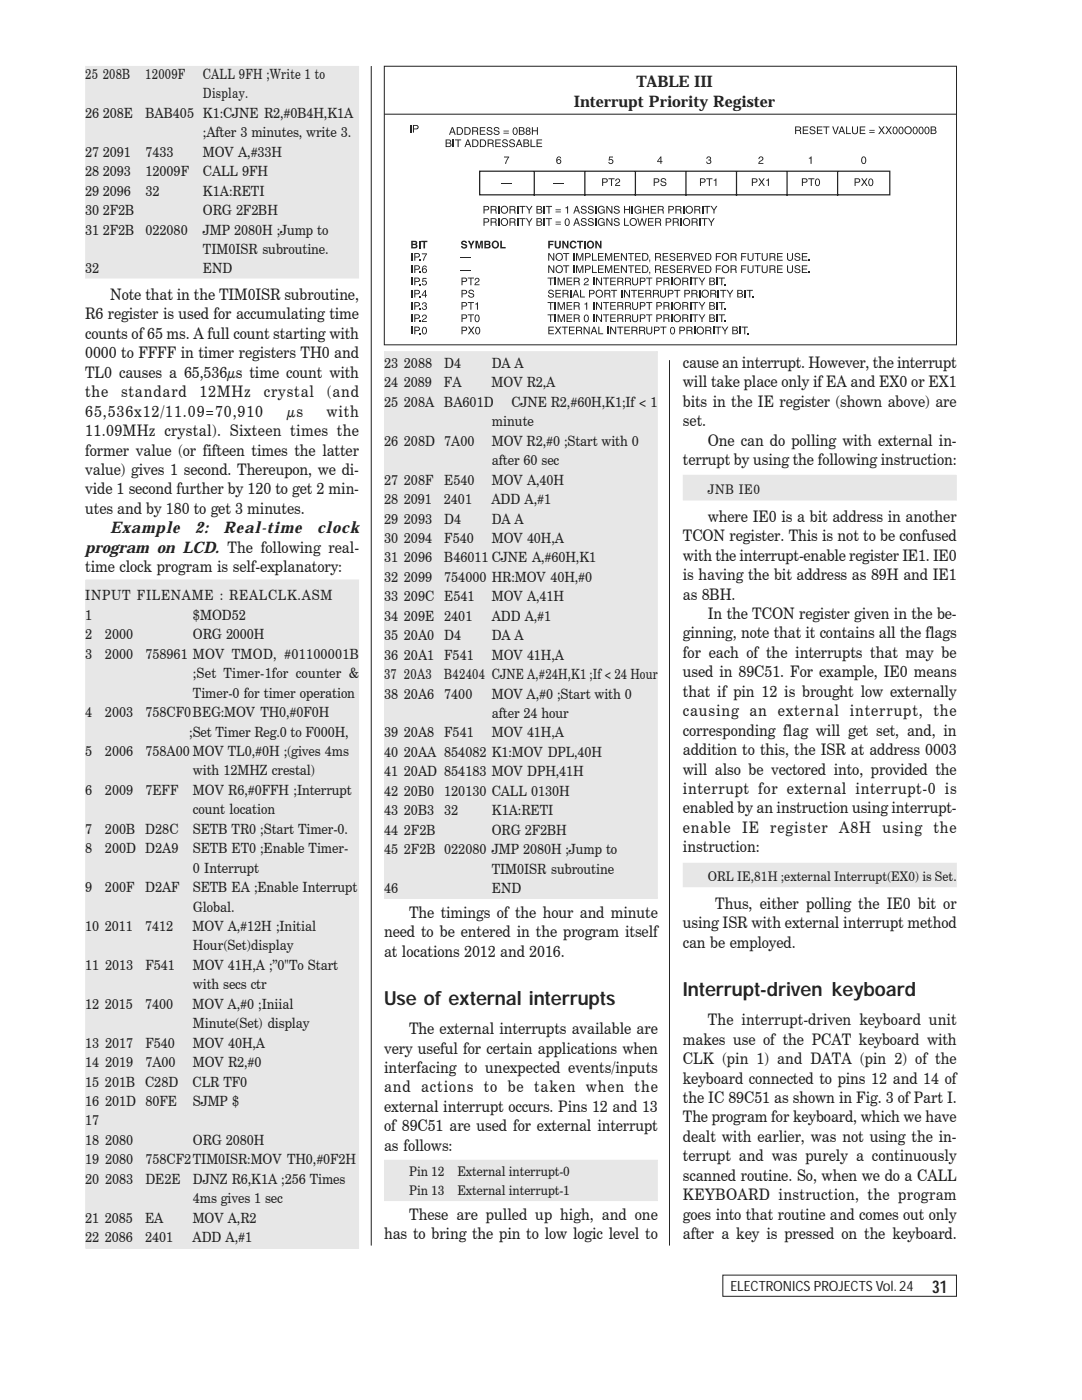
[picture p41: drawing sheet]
<svg xmlns="http://www.w3.org/2000/svg" width="216mm" height="279mm" viewBox="0 0 216 279" stroke-linecap="round" stroke-linejoin="round" font-family="sans-serif">
<defs><g id="words">
<g font-size="3.9" fill="#231f20">
<text x="76.6" y="200.5">Use of external interrupts</text>
<text x="136.3" y="198.7">Interrupt-driven keyboard</text>
</g>
<text font-size="3.5" fill="#231f20" x="186" y="258">31</text>
<g font-size="3.2" fill="#231f20">
<text x="127" y="17.4">TABLE III</text>
<text x="114.5" y="21.3">Interrupt Priority Register</text>
<text x="22" y="59.9">Note that in the TIM0ISR subroutine,</text>
<text x="17" y="63.8">R6 register is used for accumulating time</text>
<text x="17" y="67.6">counts of 65 ms. A full count starting with</text>
<text x="17" y="71.5">0000 to FFFF in timer registers TH0 and</text>
<text x="17" y="75.4">TL0 causes a 65,536μs time count with</text>
<text x="136.3" y="73.5">cause an interrupt. However, the interrupt</text>
<text x="136.3" y="77.3">will take place only if EA and EX0 or EX1</text>
<text x="17" y="79.3">the</text>
<text x="17" y="83.1">65,536x12/11.09=70,910</text>
<text x="24.2" y="79.3">standard</text>
<text x="39.8" y="79.3">12MHz</text>
<text x="52.6" y="79.3">crystal</text>
<text x="57.2" y="83.1">μs</text>
<text x="65.1" y="83.1">with</text>
<text x="65.2" y="79.3">(and</text>
<text x="136.3" y="81.2">bits in the IE register (shown above) are</text>
<text x="17" y="87">11.09MHz crystal). Sixteen times the</text>
<text x="136.3" y="85.1">set.</text>
<text x="141.3" y="89">One can do polling with external in-</text>
<text x="17" y="90.9">former value (or fifteen times the latter</text>
<text x="17" y="94.8">value) gives 1 second. Thereupon, we di-</text>
<text x="136.3" y="92.8">terrupt by using the following instruction:</text>
<text x="17" y="98.7">vide 1 second further by 120 to get 2 min-</text>
<text x="17" y="102.5">utes and by 180 to get 3 minutes.</text>
<text x="22" y="106.4">Example</text>
<text x="38.9" y="106.4">2:</text>
<text x="44.6" y="106.4">Real-time</text>
<text x="63.3" y="106.4">clock</text>
<text x="141.3" y="104.1">where IE0 is a bit address in another</text>
<text x="17" y="110.3">program on LCD. The following real-</text>
<text x="136.3" y="108">TCON register. This is not to be confused</text>
<text x="136.3" y="111.9">with the interrupt-enable register IE1. IE0</text>
<text x="17" y="114.2">time clock program is self-explanatory:</text>
<text x="136.3" y="115.8">is having the bit address as 89H and IE1</text>
<text x="136.3" y="119.7">as 8BH.</text>
<text x="141.3" y="123.5">In the TCON register given in the be-</text>
<text x="136.3" y="127.4">ginning, note that it contains all the flags</text>
<text x="136.3" y="131.3">for each of the interrupts that may be</text>
<text x="136.3" y="135.2">used in 89C51. For example, IE0 means</text>
<text x="136.3" y="139.1">that if pin 12 is brought low externally</text>
<text x="136.3" y="142.9">causing an external interrupt, the</text>
<text x="136.3" y="146.8">corresponding flag will get set, and, in</text>
<text x="136.3" y="150.7">addition to this, the ISR at address 0003</text>
<text x="136.3" y="154.6">will also be vectored into, provided the</text>
<text x="136.3" y="158.5">interrupt for external interrupt-0 is</text>
<text x="136.3" y="162.3">enabled by an instruction using interrupt-</text>
<text x="136.3" y="166.2">enable</text>
<text x="148.1" y="166.2">IE</text>
<text x="153.7" y="166.2">register</text>
<text x="167.4" y="166.2">A8H</text>
<text x="176.1" y="166.2">using the</text>
<text x="136.3" y="170.1">instruction:</text>
<text x="81.6" y="183.2">The timings of the hour and minute</text>
<text x="136.3" y="185.3">using ISR with external interrupt method</text>
<text x="142.7" y="181.4">Thus, either polling the IE0 bit or</text>
<text x="76.6" y="187">need to be entered in the program itself</text>
<text x="76.6" y="190.9">at locations 2012 and 2016.</text>
<text x="136.3" y="189.2">can be employed.</text>
<text x="81.6" y="206.4">The external interrupts available are</text>
<text x="136.3" y="208.5">makes use of the PCAT keyboard with</text>
<text x="141.3" y="204.6">The interrupt-driven keyboard unit</text>
<text x="76.6" y="210.3">very useful for certain applications when</text>
<text x="76.6" y="214.1">interfacing to unexpected events/inputs</text>
<text x="136.3" y="212.4">CLK (pin 1) and DATA (pin 2) of the</text>
<text x="76.6" y="218">and actions to be taken when the</text>
<text x="76.6" y="221.9">external interrupt occurs. Pins 12 and 13</text>
<text x="136.3" y="216.3">keyboard connected to pins 12 and 14 of</text>
<text x="136.3" y="220.1">the IC 89C51 as shown in Fig. 3 of Part I.</text>
<text x="76.6" y="225.8">of 89C51 are used for external interrupt</text>
<text x="136.3" y="224">The program for keyboard, which we have</text>
<text x="136.3" y="227.9">dealt with earlier, was not using the in-</text>
<text x="76.6" y="229.7">as follows:</text>
<text x="136.3" y="231.8">terrupt and was purely a continuously</text>
<text x="136.3" y="235.6">scanned routine. So, when we do a CALL</text>
<text x="136.3" y="239.5">KEYBOARD instruction, the program</text>
<text x="81.6" y="243.4">These are pulled up high, and one</text>
<text x="136.3" y="243.4">goes into that routine and comes out only</text>
<text x="76.6" y="247.3">has to bring the pin to low logic level to</text>
<text x="136.3" y="247.3">after a key is pressed on the keyboard.</text>
</g>
<g font-size="2.8" fill="#231f20">
<text x="17" y="15.8">25 208B</text>
<text x="29" y="15.8">12009F</text>
<text x="40.5" y="15.8">CALL 9FH ;Write 1 to</text>
<text x="17" y="23.5">26 208E</text>
<text x="29" y="23.5">BAB405 K1:CJNE R2,#0B4H,K1A</text>
<text x="40.5" y="19.7">Display.</text>
<text x="40.5" y="27.4">;After 3 minutes, write 3.</text>
<text x="17" y="31.3">27 2091</text>
<text x="17" y="35.2">28 2093</text>
<text x="29" y="31.3">7433</text>
<text x="29" y="35.2">12009F</text>
<text x="40.5" y="31.3">MOV A,#33H</text>
<text x="40.5" y="35.2">CALL 9FH</text>
<text x="17" y="39.1">29 2096</text>
<text x="29" y="39.1">32</text>
<text x="40.5" y="39.1">K1A:RETI</text>
<text x="17" y="42.9">30 2F2B</text>
<text x="17" y="46.8">31 2F2B</text>
<text x="29" y="46.8">022080</text>
<text x="40.5" y="42.9">ORG 2F2BH</text>
<text x="40.5" y="46.8">JMP 2080H ;Jump to</text>
<text x="40.5" y="50.7">TIM0ISR subroutine.</text>
<text x="17" y="54.6">32</text>
<text x="40.5" y="54.6">END</text>
<text x="76.6" y="73.5">23 2088</text>
<text x="76.6" y="77.3">24 2089</text>
<text x="88.6" y="77.3">FA</text>
<text x="88.6" y="73.5">D4</text>
<text x="98.1" y="77.3">MOV R2,A</text>
<text x="98.1" y="73.5">DA A</text>
<text x="76.6" y="81.2">25 208A BA601D</text>
<text x="102" y="81.2">CJNE R2,#60H,K1;If &lt; 1</text>
<text x="76.6" y="89">26 208D 7A00</text>
<text x="98.1" y="85.1">minute</text>
<text x="98.1" y="89">MOV R2,#0 ;Start with 0</text>
<text x="98.1" y="92.8">after 60 sec</text>
<text x="76.6" y="96.7">27 208F</text>
<text x="76.6" y="100.6">28 2091</text>
<text x="88.6" y="100.6">2401</text>
<text x="88.6" y="96.7">E540</text>
<text x="98.1" y="100.6">ADD A,#1</text>
<text x="98.1" y="96.7">MOV A,40H</text>
<text x="76.6" y="104.5">29 2093</text>
<text x="88.6" y="104.5">D4</text>
<text x="98.1" y="104.5">DA A</text>
<text x="76.6" y="108.4">30 2094</text>
<text x="76.6" y="112.2">31 2096</text>
<text x="88.6" y="108.4">F540</text>
<text x="88.6" y="112.2">B46011 CJNE A,#60H,K1</text>
<text x="98.1" y="108.4">MOV 40H,A</text>
<text x="17" y="119.8">INPUT FILENAME : REALCLK.ASM</text>
<text x="76.6" y="116.1">32 2099</text>
<text x="88.6" y="116.1">754000 HR:MOV 40H,#0</text>
<text x="17" y="123.7">1</text>
<text x="38.5" y="123.7">$MOD52</text>
<text x="76.6" y="120">33 209C E541</text>
<text x="76.6" y="123.9">34 209E 2401</text>
<text x="98.1" y="120">MOV A,41H</text>
<text x="98.1" y="123.9">ADD A,#1</text>
<text x="17" y="127.6">2</text>
<text x="17" y="131.5">3</text>
<text x="21" y="127.6">2000</text>
<text x="21" y="131.5">2000</text>
<text x="29" y="131.5">758961 MOV TMOD, #01100001B</text>
<text x="38.5" y="127.6">ORG 2000H</text>
<text x="76.6" y="127.8">35 20A0 D4</text>
<text x="76.6" y="131.7">36 20A1 F541</text>
<text x="98.1" y="127.8">DA A</text>
<text x="98.1" y="131.7">MOV 41H,A</text>
<text x="38.5" y="135.4">;Set Timer-1for counter &amp;</text>
<text x="76.6" y="135.5">37 20A3</text>
<text x="88.6" y="135.5">B42404 CJNE A,#24H,K1 ;If &lt; 24 Hour</text>
<text x="17" y="143.1">4</text>
<text x="21" y="143.1">2003</text>
<text x="29" y="143.1">758CF0BEG:MOV TH0,#0F0H</text>
<text x="38.5" y="139.2">Timer-0 for timer operation</text>
<text x="76.6" y="139.4">38 20A6 7400</text>
<text x="98.1" y="139.4">MOV A,#0 ;Start with 0</text>
<text x="98.1" y="143.3">after 24 hour</text>
<text x="37.8" y="147">;Set Timer Reg.0 to F000H,</text>
<text x="76.6" y="147.2">39 20A8 F541</text>
<text x="98.1" y="147.2">MOV 41H,A</text>
<text x="17" y="150.9">5</text>
<text x="21" y="150.9">2006</text>
<text x="29" y="150.9">758A00 MOV TL0,#0H ;(gives 4ms</text>
<text x="38.5" y="154.8">with 12MHZ crestal)</text>
<text x="76.6" y="151.1">40 20AA 854082 K1:MOV DPL,40H</text>
<text x="76.6" y="154.9">41 20AD 854183 MOV DPH,41H</text>
<text x="17" y="158.6">6</text>
<text x="21" y="158.6">2009</text>
<text x="29" y="158.6">7EFF</text>
<text x="38.5" y="158.6">MOV R6,#0FFH ;Interrupt</text>
<text x="76.6" y="158.8">42 20B0 120130 CALL 0130H</text>
<text x="17" y="166.4">7</text>
<text x="21" y="166.4">200B</text>
<text x="29" y="166.4">D28C</text>
<text x="38.5" y="162.5">count location</text>
<text x="38.5" y="166.4">SETB TR0 ;Start Timer-0.</text>
<text x="76.6" y="162.7">43 20B3 32</text>
<text x="76.6" y="166.6">44 2F2B</text>
<text x="98.1" y="162.7">K1A:RETI</text>
<text x="98.1" y="166.6">ORG 2F2BH</text>
<text x="17" y="170.3">8</text>
<text x="21" y="170.3">200D D2A9</text>
<text x="38.5" y="170.3">SETB ET0 ;Enable Timer-</text>
<text x="76.6" y="170.5">45 2F2B 022080 JMP 2080H ;Jump to</text>
<text x="17" y="178.1">9</text>
<text x="21" y="178.1">200F</text>
<text x="29" y="178.1">D2AF</text>
<text x="38.5" y="178.1">SETB EA ;Enable Interrupt</text>
<text x="38.5" y="174.2">0 Interrupt</text>
<text x="76.6" y="178.2">46</text>
<text x="98.1" y="178.2">END</text>
<text x="98.1" y="174.3">TIM0ISR subroutine</text>
<text x="17" y="185.8">10 2011</text>
<text x="29" y="185.8">7412</text>
<text x="38.4" y="185.8">MOV A,#12H ;Initial</text>
<text x="38.5" y="181.9">Global.</text>
<text x="38.5" y="189.7">Hour(Set)display</text>
<text x="17" y="193.6">11 2013</text>
<text x="29" y="193.6">F541</text>
<text x="38.5" y="193.6">MOV 41H,A ;”0&quot;To Start</text>
<text x="38.5" y="197.5">with secs ctr</text>
<text x="17" y="201.3">12 2015</text>
<text x="29" y="201.3">7400</text>
<text x="38.4" y="201.3">MOV A,#0 ;Iniial</text>
<text x="17" y="209.1">13 2017</text>
<text x="29" y="209.1">F540</text>
<text x="38.5" y="205.2">Minute(Set) display</text>
<text x="38.5" y="209.1">MOV 40H,A</text>
<text x="17" y="213">14 2019</text>
<text x="29" y="213">7A00</text>
<text x="38.5" y="213">MOV R2,#0</text>
<text x="17" y="216.9">15 201B</text>
<text x="17" y="220.7">16 201D 80FE</text>
<text x="29" y="216.9">C28D</text>
<text x="38.4" y="216.9">CLR TF0</text>
<text x="38.5" y="220.7">SJMP $</text>
<text x="17" y="224.6">17</text>
<text x="17" y="228.5">18 2080</text>
<text x="17" y="232.4">19 2080</text>
<text x="29" y="232.4">758CF2TIM0ISR:MOV TH0,#0F2H</text>
<text x="38.5" y="228.5">ORG 2080H</text>
<text x="17" y="236.3">20 2083</text>
<text x="29" y="236.3">DE2E</text>
<text x="38.5" y="236.3">DJNZ R6,K1A ;256 Times</text>
<text x="17" y="244">21 2085</text>
<text x="28.9" y="244">EA</text>
<text x="38.4" y="244">MOV A,R2</text>
<text x="38.5" y="240.1">4ms gives 1 sec</text>
<text x="17" y="247.9">22 2086</text>
<text x="29" y="247.9">2401</text>
<text x="38.4" y="247.9">ADD A,#1</text>
<text x="145.7" y="257.7">ELECTRONICS PROJECTS Vol. 24</text>
</g>
<g font-size="2.6" fill="#231f20">
<text x="141.3" y="98.5">JNB IE0</text>
<text x="141.3" y="175.8">ORL IE,81H ;external Interrupt(EX0) is Set.</text>
<text x="81.6" y="234.6">Pin 12</text>
<text x="81.6" y="238.5">Pin 13</text>
<text x="91.3" y="234.6">External interrupt-0</text>
<text x="91.3" y="238.5">External interrupt-1</text>
</g>
</g></defs>
<path d="M144.2 254.5h46.7v4.2h-46.7z" fill="none" stroke="#231f20" stroke-width=".2"/>
<path d="M136.4 172.3h54.4v4.7h-54.4z" fill="#e6e7e8"/>
<path d="M136.4 172.3h54.4v4.7h-54.4z" fill="none" stroke="#e6e7e8" stroke-width=".2"/>
<path d="M136.4 94.9h54.4v4.9h-54.4z" fill="#e6e7e8"/>
<path d="M136.4 94.9h54.4v4.9h-54.4z" fill="none" stroke="#e6e7e8" stroke-width=".2"/>
<path d="M76.7 231.6h54.5v8h-54.5z" fill="#e6e7e8"/>
<path d="M76.7 231.6h54.5v8h-54.5z" fill="none" stroke="#e6e7e8" stroke-width=".2"/>
<path d="M76.7 70.2h54.5v109.1h-54.5z" fill="#e6e7e8"/>
<path d="M76.7 70.2h54.5v109.1h-54.5z" fill="none" stroke="#e6e7e8" stroke-width=".2"/>
<path d="M17.1 115.8h54.4v133.3h-54.4z" fill="#e6e7e8"/>
<path d="M17.1 115.8h54.4v133.3h-54.4z" fill="none" stroke="#e6e7e8" stroke-width=".2"/>
<path d="M17.1 13.3h54.4v42.2h-54.4z" fill="#e6e7e8"/>
<path d="M17.1 13.3h54.4v42.2h-54.4z" fill="none" stroke="#e6e7e8" stroke-width=".2"/>
<path d="M76.7 22.8h114.2" fill="none" stroke="#231f20" stroke-width=".2"/>
<g fill="#231f20">
<path d="M81.8 24.9h.2v1.6h-.2z"/>
<path d="M90.4 27.8h.2v1.5h-.2z"/>
<path d="M83.6 48.1h.3v1.5h-.3z"/>
<path d="M116.5 48.1h.4v1.5h-.4z"/>
<path d="M82.1 50.5h.2v1.5h-.2z"/>
<path d="M83.7 51.8h.2v.2h-.2z"/>
</g>
<g fill="#231f20">
<path d="M82.6 25.1h.6l.1 .4-.7 .1zM82.4 24.9v1.6h.2v-.7l.7-.1a.45 .45 0 0 0 .2-.5 .45 .45 0 0 0-.4-.3z" fill-rule="evenodd"/>
<path d="M90.2 25.4l-.6 1.5h.2l.2-.4h.6l.1 .4h.2l-.5-1.5zM90.3 25.6l.2 .7h-.5z" fill-rule="evenodd"/>
<path d="M91.1 25.4v1.5h.6a.77 .77 0 0 0 .7-.8 .77 .77 0 0 0-.6-.7zM91.3 25.6h.4a.61 .61 0 0 1 .5 .5 .61 .61 0 0 1-.5 .6h-.4z" fill-rule="evenodd"/>
<path d="M92.7 25.4v1.5h.6a.77 .77 0 0 0 .6-.8 .77 .77 0 0 0-.6-.7zM92.9 25.6h.4a.61 .61 0 0 1 .4 .5 .61 .61 0 0 1-.4 .6h-.4z" fill-rule="evenodd"/>
<path d="M94.2 25.4v1.5h.2v-.6h.7l.1 .6h.3l-.3-.7 .2-.2-.1-.5zM94.4 25.6h.6l.2 .4-.8 .1z" fill-rule="evenodd"/>
<path d="M95.7 25.4h1.1v.2h-.9v.4h.9v.2h-.9v.5h1v.2h-1.2z" fill-rule="evenodd"/>
<path d="M97.3 25.4a.57 .57 0 0 1 .9 .4h-.2l-.2-.3-.4 .1v.3l.7 .2a.56 .56 0 0 1-.2 .8 .56 .56 0 0 1-.8-.2v-.3h.2a.4 .4 0 0 0 .4 .4 .4 .4 0 0 0 .4-.4l-.3-.2a.56 .56 0 0 1-.7-.4z" fill-rule="evenodd"/>
<path d="M98.8 25.4a.57 .57 0 0 1 .8 .4h-.1l-.3-.3-.4 .1v.3l.7 .2a.56 .56 0 0 1-.2 .8 .56 .56 0 0 1-.8-.2v-.3h.2a.4 .4 0 0 0 .4 .4 .4 .4 0 0 0 .4-.4l-.3-.2a.56 .56 0 0 1-.7-.4z" fill-rule="evenodd"/>
<path d="M100.5 26.1v.1h1v-.1zM100.5 26.5v.2h1v-.2z" fill-rule="evenodd"/>
<path d="M102.6 25.7l.2-.1a.73 .73 0 0 1 0 1.2 .72 .72 0 0 1-.2-1.1zM102.5 25.5l-.2 .7a.55 .55 0 0 0 .5 .7 .55 .55 0 0 0 .5-.7 .58 .58 0 0 0-.2-.6 .58 .58 0 0 0-.6-.1z" fill-rule="evenodd"/>
<path d="M103.7 25.6h.6l.1 .3-.7 .1zM103.5 25.4v1.5l1-.1a.41 .41 0 0 0 .2-.4 .41 .41 0 0 0-.3-.3l.2-.3-.2-.4zM103.7 26.2h.6l.2 .4-.8 .1z" fill-rule="evenodd"/>
<path d="M105.1 25.5l-.2 .3 .2 .3-.2 .2a.46 .46 0 0 0 .5 .6l.4-.2 .1-.4-.3-.2 .2-.3-.2-.3zM105.1 26.5a.3 .3 0 0 1 .6 0 .3 .3 0 0 1-.6 0zM105.2 25.7l.3-.1 .1 .4h-.4z" fill-rule="evenodd"/>
<path d="M106.1 25.4h.2v.6h.8v-.6h.2v1.5h-.2v-.7h-.8v.7h-.2z" fill-rule="evenodd"/>
<path d="M89.1 28h.6l.1 .4-.7 .1zM88.9 27.8v1.5h1a.41 .41 0 0 0 .2-.4 .41 .41 0 0 0-.3-.4l.2-.3-.2-.3zM89.1 28.6l.6 .1 .1 .3-.7 .2z" fill-rule="evenodd"/>
<path d="M90.8 27.8h1.2v.2h-.5v1.3h-.2v-1.3h-.5z" fill-rule="evenodd"/>
<path d="M93.2 27.8l-.5 1.5h.2l.1-.4h.7l.1 .4h.2l-.5-1.5zM93.4 28.1l.2 .6h-.5z" fill-rule="evenodd"/>
<path d="M94.2 27.8v1.5h.6a.77 .77 0 0 0 .7-.7 .77 .77 0 0 0-.7-.8zM94.4 28h.4a.6 .6 0 0 1 .5 .6 .6 .6 0 0 1-.5 .6h-.4z" fill-rule="evenodd"/>
<path d="M95.8 27.8v1.5h.6a.77 .77 0 0 0 .6-.7 .77 .77 0 0 0-.6-.8zM96 28h.3a.61 .61 0 0 1 .5 .6 .61 .61 0 0 1-.4 .6h-.4z" fill-rule="evenodd"/>
<path d="M97.3 27.8v1.5h.2v-.6h.7l.1 .6h.3l-.3-.7 .2-.2-.1-.4zM97.5 28h.6l.1 .4-.7 .1z" fill-rule="evenodd"/>
<path d="M98.8 27.8h1.1v.2h-.9v.5h.9v.2h-.9v.5h.9v.1h-1.1z" fill-rule="evenodd"/>
<path d="M100.4 27.9a.57 .57 0 0 1 .9 .4h-.2l-.2-.3-.4 .1v.3l.7 .2a.56 .56 0 0 1-.2 .8 .56 .56 0 0 1-.8-.3v-.2h.2a.4 .4 0 0 0 .4 .3 .4 .4 0 0 0 .3-.4l-.3-.1a.56 .56 0 0 1-.6-.4z" fill-rule="evenodd"/>
<path d="M101.8 27.9a.57 .57 0 0 1 .9 .4h-.2l-.2-.3-.4 .1v.3l.7 .2a.56 .56 0 0 1-.2 .8 .56 .56 0 0 1-.8-.3v-.2h.2a.4 .4 0 0 0 .4 .3 .4 .4 0 0 0 .4-.4l-.3-.1a.56 .56 0 0 1-.7-.4z" fill-rule="evenodd"/>
<path d="M103.5 27.8l-.6 1.5h.2l.2-.4h.6l.1 .4h.3l-.6-1.5zM103.6 28.1l.2 .6h-.5z" fill-rule="evenodd"/>
<path d="M104.7 28h.5l.1 .4-.6 .1zM104.4 27.8v1.5h1a.41 .41 0 0 0 .2-.4 .41 .41 0 0 0-.3-.4l.2-.3-.1-.3zM104.7 28.6l.5 .1 .2 .3-.7 .2z" fill-rule="evenodd"/>
<path d="M105.9 27.8h.2v1.4h.7v.1h-.9z" fill-rule="evenodd"/>
<path d="M107.1 27.8h1.1v.2h-.9v.5h.8v.2h-.8v.5h.9v.1h-1.1z" fill-rule="evenodd"/>
<path d="M158.7 25.2v1.6h.2v-.7h.6l.2 .7h.2l-.3-.8 .2-.2v-.4zM158.9 25.4h.6l.1 .4-.7 .1z" fill-rule="evenodd"/>
<path d="M160.2 25.2h1.1v.2h-.9v.5h.8v.2h-.8v.5h.9v.2h-1.1z" fill-rule="evenodd"/>
<path d="M161.8 25.3a.57 .57 0 0 1 .9 .4h-.2l-.2-.3-.5 .1v.3l.8 .2a.56 .56 0 0 1-.3 .8 .56 .56 0 0 1-.7-.3l-.1-.2h.2a.4 .4 0 0 0 .4 .3 .4 .4 0 0 0 .4-.4l-.3-.1a.56 .56 0 0 1-.6-.4z" fill-rule="evenodd"/>
<path d="M163 25.2h1.1v.2h-.9v.5h.8v.2h-.8v.5h.9v.2h-1.1z" fill-rule="evenodd"/>
<path d="M164.3 25.2h1.2v.2h-.5v1.4h-.2v-1.4h-.5z" fill-rule="evenodd"/>
<path d="M166.1 25.2h.2l.4 1.3 .4-1.3h.3l-.6 1.6h-.2z" fill-rule="evenodd"/>
<path d="M167.9 25.2l-.6 1.6h.2l.2-.5h.6l.1 .5h.2l-.5-1.6zM168 25.5l.2 .6h-.5z" fill-rule="evenodd"/>
<path d="M168.8 25.2h.2v1.4h.8v.2h-1z" fill-rule="evenodd"/>
<path d="M170 25.2h.2l.1 1.2a.42 .42 0 0 0 .6 .1l.1-1.3h.2v1a.6 .6 0 0 1-.6 .6 .6 .6 0 0 1-.6-.6z" fill-rule="evenodd"/>
<path d="M171.6 25.2h1.1v.2h-.9v.5h.8v.2h-.8v.5h.9v.2h-1.1z" fill-rule="evenodd"/>
<path d="M173.5 25.9v.2h1v-.2zM173.5 26.4v.1h1v-.1z" fill-rule="evenodd"/>
<path d="M175.3 25.2h.2l.4 .6 .4-.6h.2l-.5 .8 .6 .8h-.3l-.4-.7-.4 .7h-.3l.6-.8z" fill-rule="evenodd"/>
<path d="M176.7 25.2h.2l.4 .6 .4-.6h.3l-.6 .8 .6 .8h-.3l-.4-.7-.4 .7h-.3l.6-.8z" fill-rule="evenodd"/>
<path d="M178.4 25.5l.2-.1a.73 .73 0 0 1 0 1.2 .72 .72 0 0 1-.2-1.1zM178.3 25.3l-.2 .7a.55 .55 0 0 0 .5 .8 .55 .55 0 0 0 .5-.8 .58 .58 0 0 0-.2-.6 .58 .58 0 0 0-.6-.1z" fill-rule="evenodd"/>
<path d="M179.6 25.5l.2-.1a.73 .73 0 0 1 0 1.2 .72 .72 0 0 1-.2-1.1zM179.5 25.3l-.2 .7a.55 .55 0 0 0 .5 .8 .55 .55 0 0 0 .5-.8 .58 .58 0 0 0-.2-.6 .58 .58 0 0 0-.6-.1z" fill-rule="evenodd"/>
<path d="M180.6 26a.58 .58 0 0 1 1.1 0 .58 .58 0 0 1-1.1 0zM180.4 26a.77 .77 0 0 0 1.5 0 .77 .77 0 0 0-1.5 0z" fill-rule="evenodd"/>
<path d="M182.4 25.5l.2-.1a.73 .73 0 0 1 0 1.2 .72 .72 0 0 1-.2-1.1zM182.3 25.3l-.2 .7a.55 .55 0 0 0 .5 .8 .55 .55 0 0 0 .5-.8 .58 .58 0 0 0-.2-.6 .58 .58 0 0 0-.6-.1z" fill-rule="evenodd"/>
<path d="M183.6 25.5l.2-.1a.73 .73 0 0 1 0 1.2 .72 .72 0 0 1-.2-1.1zM183.5 25.3l-.2 .7a.55 .55 0 0 0 .5 .8 .55 .55 0 0 0 .5-.8 .58 .58 0 0 0-.2-.6 .58 .58 0 0 0-.6-.1z" fill-rule="evenodd"/>
<path d="M184.8 25.5l.2-.1a.73 .73 0 0 1 0 1.2 .72 .72 0 0 1-.2-1.1zM184.7 25.3l-.3 .7a.55 .55 0 0 0 .6 .8 .55 .55 0 0 0 .5-.8 .58 .58 0 0 0-.2-.6 .58 .58 0 0 0-.6-.1z" fill-rule="evenodd"/>
<path d="M185.9 25.4h.6l.1 .4-.7 .1zM185.7 25.2v1.6l.9-.1a.41 .41 0 0 0 .3-.4 .41 .41 0 0 0-.3-.4l.2-.3-.2-.3zM185.9 26l.6 .1 .1 .3-.7 .2z" fill-rule="evenodd"/>
<path d="M82.1 48.1v1.5h.6a.45 .45 0 0 0 .6-.3 .45 .45 0 0 0-.2-.5l.2-.4-.2-.3zM82.4 48.9h.5v.4h-.5zM82.4 48.3l.5 .1 .1 .1-.1 .1h-.5z" fill-rule="evenodd"/>
<path d="M84 48.1h1.3v.2h-.5v1.3h-.3v-1.3h-.5z" fill-rule="evenodd"/>
<path d="M92.2 48.1h.8l.2 .4h-.3l-.3-.2-.3 .2 .9 .4a.61 .61 0 0 1-.5 .7 .61 .61 0 0 1-.7-.5l.8 .2 .1-.1-.2-.2a.49 .49 0 0 1-.6-.3 .49 .49 0 0 1 .1-.6z" fill-rule="evenodd"/>
<path d="M93.3 48.1h.4l.3 .6 .3-.6h.4l-.5 .9v.6h-.3v-.6z" fill-rule="evenodd"/>
<path d="M94.9 48.1h.4l.3 1.2 .3-1.2h.4v1.5h-.3v-1.3l-.2 1.3h-.3l-.3-1.3v1.3h-.3z" fill-rule="evenodd"/>
<path d="M96.7 48.1v1.5h.6a.45 .45 0 0 0 .6-.3 .45 .45 0 0 0-.2-.5l.2-.4-.2-.3zM97 48.9h.5v.4h-.5zM97 48.3l.5 .1 .1 .1-.1 .1h-.5z" fill-rule="evenodd"/>
<path d="M98.4 48.1a.79 .79 0 0 0-.1 1.3 .79 .79 0 0 0 1.2-.2 .78 .78 0 0 0-.1-1 .78 .78 0 0 0-1-.1zM98.7 48.3h.3a.58 .58 0 0 1 .2 .6 .58 .58 0 0 1-.4 .4h-.1a.63 .63 0 0 1 0-1z" fill-rule="evenodd"/>
<path d="M99.8 48.1h.3v1.2h.8v.3h-1.1z" fill-rule="evenodd"/>
<path d="M109.4 48.1h1.1v.2h-.8v.4h.7v.2h-.7v.7h-.3z" fill-rule="evenodd"/>
<path d="M110.7 48.1h.3v.9l.3 .3 .2-.1 .1-1.1h.3v.9a.62 .62 0 0 1-.6 .6 .62 .62 0 0 1-.6-.5z" fill-rule="evenodd"/>
<path d="M112.2 48.1h.3l.6 1v-1h.3v1.5h-.3l-.6-1.1v1.1h-.3z" fill-rule="evenodd"/>
<path d="M113.9 48.2a.67 .67 0 0 1 .7-.2 .67 .67 0 0 1 .4 .6l-.8-.3a.59 .59 0 0 0 .2 1l.3-.2h.3a.73 .73 0 0 1-1 .5 .73 .73 0 0 1-.3-1.1z" fill-rule="evenodd"/>
<path d="M115.1 48.1h1.3v.2h-.5v1.3h-.3v-1.3h-.5z" fill-rule="evenodd"/>
<path d="M117.4 48.1a.79 .79 0 0 0-.2 1.3 .79 .79 0 0 0 1.3-.2 .78 .78 0 0 0-.1-1 .78 .78 0 0 0-1-.1zM117.6 48.3h.4a.58 .58 0 0 1 .2 .6 .58 .58 0 0 1-.4 .4h-.2a.63 .63 0 0 1 0-1z" fill-rule="evenodd"/>
<path d="M118.8 48.1h.3l.6 1v-1h.3v1.5h-.3l-.6-1.1v1.1h-.3z" fill-rule="evenodd"/>
<path d="M82.9 50.7h.5l.1 .4-.6 .1zM82.7 50.5v1.5h.2v-.6l.7-.1a.45 .45 0 0 0 .2-.5 .45 .45 0 0 0-.5-.3z" fill-rule="evenodd"/>
<path d="M84.2 50.6h1l-.6 1.4h-.2l.1-.3 .5-.9h-.8z" fill-rule="evenodd"/>
</g>
<path d="M91.9 51.4h2.1" fill="none" stroke="#231f20" stroke-width=".2"/>
<g fill="#231f20">
<path d="M109.4 50.5h.2l.8 1.2v-1.2h.2v1.5h-.2l-.8-1.2v1.2h-.2z" fill-rule="evenodd"/>
<path d="M111 51.3a.58 .58 0 0 1 1.1 0 .58 .58 0 0 1-1.1 0zM110.8 51.2a.77 .77 0 0 0 1.5 0 .77 .77 0 0 0-1.5 0z" fill-rule="evenodd"/>
<path d="M112.4 50.5h1.2v.2h-.5v1.3h-.2v-1.3h-.5z" fill-rule="evenodd"/>
<path d="M114.9 50.5h.3l.5 1.3 .4-1.3h.3v1.5h-.2v-1.2l-.4 1.2h-.2l-.5-1.2v1.2h-.2z" fill-rule="evenodd"/>
<path d="M116.9 50.7h.6l.1 .4-.7 .1zM116.7 50.5v1.5h.2v-.6l.8-.1a.45 .45 0 0 0 .2-.5 .45 .45 0 0 0-.5-.3z" fill-rule="evenodd"/>
<path d="M118.1 50.5h.2v1.3h.8v.2h-1z" fill-rule="evenodd"/>
<path d="M119.3 50.5h1.1v.2h-.9v.5h.9v.1h-.9v.5h.9v.2h-1.1z" fill-rule="evenodd"/>
<path d="M120.7 50.5h.3l.4 1.3 .5-1.3h.3v1.5h-.2v-1.2l-.5 1.2h-.2l-.4-1.2v1.2h-.2z" fill-rule="evenodd"/>
<path d="M122.5 50.5h1.1v.2h-.9v.5h.8v.1h-.8v.5h.9v.2h-1.1z" fill-rule="evenodd"/>
<path d="M123.9 50.5h.2l.8 1.2v-1.2h.2v1.5h-.2l-.8-1.2v1.2h-.2z" fill-rule="evenodd"/>
<path d="M125.3 50.5h1.2v.2h-.5v1.3h-.2v-1.3h-.5z" fill-rule="evenodd"/>
<path d="M126.7 50.5h1.1v.2h-.9v.5h.9v.1h-.9v.5h1v.2h-1.2z" fill-rule="evenodd"/>
<path d="M128.1 50.5v1.5h.6a.77 .77 0 0 0 .7-.7 .77 .77 0 0 0-.6-.8zM128.3 50.7h.4a.61 .61 0 0 1 .5 .6 .61 .61 0 0 1-.5 .6h-.4z" fill-rule="evenodd"/>
<path d="M129.5 51.8h.2v.4l-.2 .1 .1-.3h-.1z" fill-rule="evenodd"/>
<path d="M130.7 50.5v1.5h.2v-.6h.7l.1 .6h.3l-.3-.7 .2-.2-.1-.4zM130.9 50.7h.6l.2 .4-.8 .1z" fill-rule="evenodd"/>
<path d="M132.2 50.5h1.1v.2h-.9v.5h.9v.1h-.9v.5h1v.2h-1.2z" fill-rule="evenodd"/>
<path d="M133.8 50.5a.57 .57 0 0 1 .9 .5h-.2l-.2-.3h-.4v.3l.7 .3a.56 .56 0 0 1-.2 .8 .56 .56 0 0 1-.8-.3v-.3h.2a.4 .4 0 0 0 .4 .4 .4 .4 0 0 0 .3-.4l-.2-.1a.56 .56 0 0 1-.7-.5z" fill-rule="evenodd"/>
<path d="M135.1 50.5h1.1v.2h-.9v.5h.8v.1h-.8v.5h.9v.2h-1.1z" fill-rule="evenodd"/>
<path d="M136.5 50.5v1.5h.2v-.6h.7l.1 .6h.2l-.2-.7 .1-.2v-.4zM136.7 50.7h.6l.1 .4-.7 .1z" fill-rule="evenodd"/>
<path d="M137.7 50.5h.3l.4 1.3 .4-1.3h.3l-.6 1.5h-.2z" fill-rule="evenodd"/>
<path d="M139.3 50.5h1.1v.2h-.9v.5h.8v.1h-.8v.5h.9v.2h-1.1z" fill-rule="evenodd"/>
<path d="M140.7 50.5v1.5h.6a.77 .77 0 0 0 .7-.7 .77 .77 0 0 0-.7-.8zM140.9 50.7h.4a.6 .6 0 0 1 .4 .6 .6 .6 0 0 1-.4 .6h-.4z" fill-rule="evenodd"/>
<path d="M142.8 50.5h1.1v.2h-.9v.5h.8v.1h-.8v.7h-.2z" fill-rule="evenodd"/>
<path d="M144.1 51.3a.6 .6 0 0 1 1.2 0 .6 .6 0 0 1-1.2 0zM144 51.2a.77 .77 0 0 0 1.5 0 .77 .77 0 0 0-1.5 0z" fill-rule="evenodd"/>
<path d="M145.8 50.5v1.5h.2v-.6h.7l.1 .6h.2l-.2-.7 .1-.2v-.4zM146 50.7h.6l.1 .4-.7 .1z" fill-rule="evenodd"/>
<path d="M147.9 50.5h1v.2h-.8v.5h.7v.1h-.7v.7h-.2z" fill-rule="evenodd"/>
<path d="M149.2 50.5h.2v1.2a.42 .42 0 0 0 .7 0l.1-1.2h.2v1a.6 .6 0 0 1-.6 .6 .6 .6 0 0 1-.6-.6z" fill-rule="evenodd"/>
<path d="M150.6 50.5h1.2v.2h-.5v1.3h-.2v-1.3h-.5z" fill-rule="evenodd"/>
<path d="M152 50.5h.2v1.2a.42 .42 0 0 0 .7 0l.1-1.2h.2v1a.6 .6 0 0 1-.6 .6 .6 .6 0 0 1-.6-.6z" fill-rule="evenodd"/>
<path d="M153.5 50.5v1.5h.2v-.6h.7l.1 .6h.3l-.3-.7 .2-.2v-.4zM153.7 50.7h.7l.1 .4-.8 .1z" fill-rule="evenodd"/>
<path d="M155.1 50.5h1.1v.2h-.9v.5h.8v.1h-.8v.5h.9v.2h-1.1z" fill-rule="evenodd"/>
<path d="M157 50.5h.2l.1 1.2a.42 .42 0 0 0 .7 0v-1.2h.2v1a.6 .6 0 0 1-.5 .6 .6 .6 0 0 1-.7-.6z" fill-rule="evenodd"/>
<path d="M158.8 50.5a.57 .57 0 0 1 .9 .5h-.2l-.2-.3h-.5v.3l.7 .3a.56 .56 0 0 1-.2 .8 .56 .56 0 0 1-.7-.3l-.1-.3h.2a.4 .4 0 0 0 .4 .4 .4 .4 0 0 0 .4-.4l-.3-.1a.56 .56 0 0 1-.6-.5z" fill-rule="evenodd"/>
<path d="M160 50.5h1.1v.2h-.9v.5h.8v.1h-.8v.5h.9v.2h-1.1z" fill-rule="evenodd"/>
<path d="M82.9 53.1l.5 .1 .1 .3-.6 .2zM82.7 53v1.5h.2v-.7h.7a.45 .45 0 0 0 .2-.5 .45 .45 0 0 0-.5-.3z" fill-rule="evenodd"/>
<path d="M84.5 53.1a.76 .76 0 0 0-.4 .9 .76 .76 0 0 0 .8 .5 .49 .49 0 0 0 .3-.7 .49 .49 0 0 0-.7-.2l-.1 .1 .1-.4 .2-.1 .5 .2-.3-.4zM84.4 54a.32 .32 0 0 1 .6 0 .32 .32 0 0 1-.6 0z" fill-rule="evenodd"/>
</g>
<g fill="#231f20">
<path d="M114.4 50.5h.2v1.5h-.2z"/>
<path d="M161.4 51.8h.2v.2h-.2z"/>
<path d="M82.1 53h.2v1.5h-.2z"/>
<path d="M83.7 54.3h.2v.2h-.2z"/>
</g>
<path d="M91.9 53.9h2.1" fill="none" stroke="#231f20" stroke-width=".2"/>
<g fill="#231f20">
<path d="M109.4 53h.2l.8 1.2v-1.2h.2v1.5h-.2l-.8-1.3v1.3h-.2z" fill-rule="evenodd"/>
<path d="M111 53.7a.58 .58 0 0 1 1.1 0 .58 .58 0 0 1-1.1 0zM110.8 53.7a.77 .77 0 0 0 1.5 0 .77 .77 0 0 0-1.5 0z" fill-rule="evenodd"/>
<path d="M112.4 53h1.2v.1h-.5v1.4h-.2v-1.4h-.5z" fill-rule="evenodd"/>
<path d="M114.9 53h.3l.5 1.2 .4-1.2h.3v1.5h-.2v-1.3l-.4 1.3h-.2l-.5-1.3v1.3h-.2z" fill-rule="evenodd"/>
<path d="M116.9 53.1l.6 .1 .1 .3-.7 .2zM116.7 53v1.5h.2v-.7h.8a.45 .45 0 0 0 .2-.5 .45 .45 0 0 0-.5-.3z" fill-rule="evenodd"/>
<path d="M118.1 53h.2v1.3h.8v.2h-1z" fill-rule="evenodd"/>
<path d="M119.3 53h1.1v.1h-.9v.5h.9v.2h-.9v.5h.9v.2h-1.1z" fill-rule="evenodd"/>
<path d="M120.7 53h.3l.4 1.2 .5-1.2h.3v1.5h-.2v-1.3l-.5 1.3h-.2l-.4-1.3v1.3h-.2z" fill-rule="evenodd"/>
<path d="M122.5 53h1.1v.1h-.9v.5h.8v.2h-.8v.5h.9v.2h-1.1z" fill-rule="evenodd"/>
<path d="M123.9 53h.2l.8 1.2v-1.2h.2v1.5h-.2l-.8-1.3v1.3h-.2z" fill-rule="evenodd"/>
<path d="M125.3 53h1.2v.1h-.5v1.4h-.2v-1.4h-.5z" fill-rule="evenodd"/>
<path d="M126.7 53h1.1v.1h-.9v.5h.9v.2h-.9v.5h1v.2h-1.2z" fill-rule="evenodd"/>
<path d="M128.1 53v1.5h.6a.77 .77 0 0 0 .7-.8 .77 .77 0 0 0-.6-.7zM128.3 53.1h.4a.61 .61 0 0 1 .5 .6 .61 .61 0 0 1-.5 .6h-.4z" fill-rule="evenodd"/>
<path d="M129.5 54.3h.2v.4l-.2 .1 .1-.3h-.1z" fill-rule="evenodd"/>
<path d="M130.7 53v1.5h.2v-.7l.7 .1 .1 .6h.3l-.3-.8 .2-.2-.1-.4zM130.9 53.1h.6l.2 .5h-.8z" fill-rule="evenodd"/>
<path d="M132.2 53h1.1v.1h-.9v.5h.9v.2h-.9v.5h1v.2h-1.2z" fill-rule="evenodd"/>
<path d="M133.8 53a.57 .57 0 0 1 .9 .4h-.2l-.2-.3-.4 .1v.3l.7 .2a.56 .56 0 0 1-.2 .8 .56 .56 0 0 1-.8-.3v-.2h.2a.4 .4 0 0 0 .4 .3 .4 .4 0 0 0 .3-.3l-.2-.2a.56 .56 0 0 1-.7-.4z" fill-rule="evenodd"/>
<path d="M135.1 53h1.1v.1h-.9v.5h.8v.2h-.8v.5h.9v.2h-1.1z" fill-rule="evenodd"/>
<path d="M136.5 53v1.5h.2v-.7l.7 .1 .1 .6h.2l-.2-.8 .1-.2v-.4zM136.7 53.1h.6l.1 .5h-.7z" fill-rule="evenodd"/>
<path d="M137.7 53h.3l.4 1.3 .4-1.3h.3l-.6 1.5h-.2z" fill-rule="evenodd"/>
<path d="M139.3 53h1.1v.1h-.9v.5h.8v.2h-.8v.5h.9v.2h-1.1z" fill-rule="evenodd"/>
<path d="M140.7 53v1.5h.6a.77 .77 0 0 0 .7-.8 .77 .77 0 0 0-.7-.7zM140.9 53.1h.4a.6 .6 0 0 1 .4 .6 .6 .6 0 0 1-.4 .6h-.4z" fill-rule="evenodd"/>
<path d="M142.8 53h1.1v.1h-.9v.5h.8v.2h-.8v.7h-.2z" fill-rule="evenodd"/>
<path d="M144.1 53.7a.6 .6 0 0 1 1.2 0 .6 .6 0 0 1-1.2 0zM144 53.7a.77 .77 0 0 0 1.5 0 .77 .77 0 0 0-1.5 0z" fill-rule="evenodd"/>
<path d="M145.8 53v1.5h.2v-.7l.7 .1 .1 .6h.2l-.2-.8 .1-.2v-.4zM146 53.1h.6l.1 .5h-.7z" fill-rule="evenodd"/>
<path d="M147.9 53h1v.1h-.8v.5h.7v.2h-.7v.7h-.2z" fill-rule="evenodd"/>
<path d="M149.2 53h.2v1.2a.42 .42 0 0 0 .7 0l.1-1.2h.2v.9a.6 .6 0 0 1-.6 .6 .6 .6 0 0 1-.6-.5z" fill-rule="evenodd"/>
<path d="M150.6 53h1.2v.1h-.5v1.4h-.2v-1.4h-.5z" fill-rule="evenodd"/>
<path d="M152 53h.2v1.2a.42 .42 0 0 0 .7 0l.1-1.2h.2v.9a.6 .6 0 0 1-.6 .6 .6 .6 0 0 1-.6-.5z" fill-rule="evenodd"/>
<path d="M153.5 53v1.5h.2v-.7l.7 .1 .1 .6h.3l-.3-.8 .2-.2v-.4zM153.7 53.1h.7l.1 .5h-.8z" fill-rule="evenodd"/>
<path d="M155.1 53h1.1v.1h-.9v.5h.8v.2h-.8v.5h.9v.2h-1.1z" fill-rule="evenodd"/>
<path d="M157 53h.2l.1 1.2a.42 .42 0 0 0 .7 0v-1.2h.2v.9a.6 .6 0 0 1-.5 .6 .6 .6 0 0 1-.7-.5z" fill-rule="evenodd"/>
<path d="M158.8 53a.57 .57 0 0 1 .9 .4h-.2l-.2-.3-.5 .1v.3l.7 .2a.56 .56 0 0 1-.2 .8 .56 .56 0 0 1-.7-.3l-.1-.2h.2a.4 .4 0 0 0 .4 .3 .4 .4 0 0 0 .4-.3l-.3-.2a.56 .56 0 0 1-.6-.4z" fill-rule="evenodd"/>
<path d="M160 53h1.1v.1h-.9v.5h.8v.2h-.8v.5h.9v.2h-1.1z" fill-rule="evenodd"/>
<path d="M82.9 55.6h.5l.1 .4-.6 .1zM82.7 55.4v1.5h.2v-.6l.7-.1a.45 .45 0 0 0 .2-.5 .45 .45 0 0 0-.5-.3z" fill-rule="evenodd"/>
<path d="M84.3 55.5h.8v.1h-.6l-.1 .5 .1-.1a.5 .5 0 0 1 .6 .2 .5 .5 0 0 1-.1 .7h-.6l-.2-.3h.2a.33 .33 0 0 0 .4 .2 .33 .33 0 0 0 .2-.5 .33 .33 0 0 0-.5-.1l-.3 .1z" fill-rule="evenodd"/>
<path d="M92.3 55.6h.6l.1 .4-.7 .1zM92.1 55.4v1.5h.2v-.6l.7-.1a.45 .45 0 0 0 .2-.5 .45 .45 0 0 0-.4-.3z" fill-rule="evenodd"/>
<path d="M93.3 55.4h1.3v.2h-.5v1.3h-.2v-1.3h-.6z" fill-rule="evenodd"/>
<path d="M94.9 55.5a.52 .52 0 0 1 .8 .3 .52 .52 0 0 1-.6 .7l-.2 .2h.8v.2h-1l.1-.4 .6-.4 .1-.2-.3-.3-.2 .1-.1 .3h-.2z" fill-rule="evenodd"/>
<path d="M109.3 55.4h1.2v.2h-.5v1.3h-.2v-1.3h-.5z" fill-rule="evenodd"/>
<path d="M111.3 55.4h.3l.4 1.3 .4-1.3h.3v1.5h-.2v-1.3l-.4 1.3h-.2l-.4-1.3v1.3h-.2z" fill-rule="evenodd"/>
<path d="M113.1 55.4h1.1v.2h-.9v.4h.8v.2h-.8v.5h.9v.2h-1.1z" fill-rule="evenodd"/>
<path d="M114.5 55.4v1.5h.2v-.6h.7l.1 .6h.2l-.2-.7 .1-.2v-.4zM114.7 55.6h.6l.1 .4-.7 .1z" fill-rule="evenodd"/>
<path d="M116.7 55.5a.52 .52 0 0 1 .8 .3 .52 .52 0 0 1-.6 .7l-.2 .2h.8v.2h-1l.1-.4 .5-.4 .2-.2-.3-.3-.2 .1-.1 .3h-.2z" fill-rule="evenodd"/>
<path d="M118.9 55.4h.3l.7 1.2v-1.2h.2v1.5h-.2l-.8-1.2v1.2h-.2z" fill-rule="evenodd"/>
<path d="M120.3 55.4h1.3v.2h-.6v1.3h-.2v-1.3h-.5z" fill-rule="evenodd"/>
<path d="M121.8 55.4h1.1v.2h-.9v.4h.8v.2h-.8v.5h.9v.2h-1.1z" fill-rule="evenodd"/>
<path d="M123.2 55.4v1.5h.2v-.6h.7l.1 .6h.2l-.2-.7 .1-.2v-.4zM123.4 55.6h.6l.1 .4-.7 .1z" fill-rule="evenodd"/>
<path d="M124.7 55.4v1.5h.2v-.6h.7l.1 .6h.3l-.3-.7 .2-.2-.1-.4zM124.9 55.6h.6l.2 .4-.8 .1z" fill-rule="evenodd"/>
<path d="M126.1 55.4h.2l.1 1.2a.42 .42 0 0 0 .7 0v-1.2h.2v1a.6 .6 0 0 1-.6 .6 .6 .6 0 0 1-.6-.6z" fill-rule="evenodd"/>
<path d="M127.9 55.6h.5l.2 .4-.7 .1zM127.7 55.4v1.5h.2v-.6l.7-.1a.45 .45 0 0 0 .2-.5 .45 .45 0 0 0-.4-.3z" fill-rule="evenodd"/>
<path d="M128.9 55.4h1.3v.2h-.5v1.3h-.3v-1.3h-.5z" fill-rule="evenodd"/>
<path d="M131.2 55.6h.5l.2 .4-.7 .1zM131 55.4v1.5h.2v-.6l.7-.1a.45 .45 0 0 0 .2-.5 .45 .45 0 0 0-.4-.3z" fill-rule="evenodd"/>
<path d="M132.4 55.4v1.5h.2v-.6h.7l.1 .6h.2l-.2-.7 .2-.2-.1-.4zM132.6 55.6h.6l.1 .4-.7 .1z" fill-rule="evenodd"/>
<path d="M134.5 56.2a.6 .6 0 0 1 1.2 0 .6 .6 0 0 1-1.2 0zM134.3 56.1a.8 .8 0 0 0 1.6 0 .8 .8 0 0 0-1.6 0z" fill-rule="evenodd"/>
<path d="M136.1 55.4v1.5h.3v-.6h.6l.2 .6h.2l-.3-.7 .2-.2v-.4zM136.4 55.6h.6l.1 .4-.7 .1z" fill-rule="evenodd"/>
<path d="M138.1 55.4h1.2v.2h-.5v1.3h-.2v-1.3h-.5z" fill-rule="evenodd"/>
<path d="M139.4 55.4h.2l.5 .7 .4-.7h.3l-.6 .9v.6h-.2v-.6z" fill-rule="evenodd"/>
<path d="M141.7 55.6h.6l.1 .3-.7 .1zM141.5 55.4v1.5h1a.41 .41 0 0 0 .2-.4 .41 .41 0 0 0-.3-.4l.2-.3-.2-.3zM141.7 56.2h.6l.2 .4-.8 .1z" fill-rule="evenodd"/>
<path d="M143.4 55.4h1.2v.2h-.5v1.3h-.2v-1.3h-.5z" fill-rule="evenodd"/>
<path d="M82.9 58h.5l.1 .4-.6 .2zM82.7 57.8v1.6h.2v-.7h.7a.45 .45 0 0 0 .2-.5 .45 .45 0 0 0-.5-.4z" fill-rule="evenodd"/>
<path d="M84.8 57.9l-.6 1.1h.6v.4h.2v-.4h.2v-.2h-.2v-.9zM84.8 58.2v.6h-.5z" fill-rule="evenodd"/>
<path d="M92.3 58h.6l.1 .4-.7 .2zM92.1 57.8v1.6h.2v-.7h.7a.45 .45 0 0 0 .2-.5 .45 .45 0 0 0-.4-.4z" fill-rule="evenodd"/>
<path d="M93.7 57.9a.57 .57 0 0 1 .9 .4h-.2l-.2-.3-.5 .1v.3l.8 .2a.56 .56 0 0 1-.3 .8 .56 .56 0 0 1-.7-.3l-.1-.2h.2a.4 .4 0 0 0 .4 .3 .4 .4 0 0 0 .4-.4l-.3-.1a.56 .56 0 0 1-.6-.4z" fill-rule="evenodd"/>
<path d="M109.6 57.9a.57 .57 0 0 1 .9 .4h-.2l-.2-.3-.5 .1v.3l.8 .2a.56 .56 0 0 1-.2 .8 .56 .56 0 0 1-.8-.3l-.1-.2h.2a.4 .4 0 0 0 .4 .3 .4 .4 0 0 0 .4-.4l-.3-.1a.56 .56 0 0 1-.6-.4z" fill-rule="evenodd"/>
<path d="M110.8 57.8h1.1v.2h-.9v.5h.9v.2h-.9v.5h.9v.2h-1.1z" fill-rule="evenodd"/>
<path d="M112.2 57.8v1.6h.2v-.7l.7 .1 .2 .6h.2l-.3-.8 .2-.2v-.4zM112.4 58h.7l.1 .4-.8 .1z" fill-rule="evenodd"/>
<path d="M114.8 57.8l-.6 1.6h.2l.2-.5h.6l.1 .5h.3l-.6-1.6zM114.9 58.1l.2 .6h-.5z" fill-rule="evenodd"/>
<path d="M115.7 57.8h.2v1.4h.8v.2h-1z" fill-rule="evenodd"/>
<path d="M117.7 58h.6l.1 .4-.7 .2zM117.5 57.8v1.6h.2v-.7h.8a.45 .45 0 0 0 .1-.5 .45 .45 0 0 0-.4-.4z" fill-rule="evenodd"/>
<path d="M119 58.6a.58 .58 0 0 1 1.1 0 .58 .58 0 0 1-1.1 0zM118.8 58.6a.77 .77 0 0 0 1.5 0 .77 .77 0 0 0-1.5 0z" fill-rule="evenodd"/>
<path d="M120.6 57.8v1.6h.2v-.7l.7 .1 .1 .6h.3l-.3-.8 .2-.2-.1-.4zM120.8 58h.6l.1 .4-.7 .1z" fill-rule="evenodd"/>
<path d="M121.9 57.8h1.2v.2h-.5v1.4h-.2v-1.4h-.5z" fill-rule="evenodd"/>
<path d="M124.5 57.8h.2l.8 1.3v-1.3h.2v1.6h-.2l-.8-1.3v1.3h-.2z" fill-rule="evenodd"/>
<path d="M125.9 57.8h1.2v.2h-.5v1.4h-.2v-1.4h-.5z" fill-rule="evenodd"/>
<path d="M127.3 57.8h1.2v.2h-.9v.5h.8v.2h-.8v.5h.9v.2h-1.2z" fill-rule="evenodd"/>
<path d="M128.8 57.8v1.6h.2v-.7l.6 .1 .2 .6h.2l-.2-.8 .1-.2v-.4zM129 58h.6l.1 .4-.7 .1z" fill-rule="evenodd"/>
<path d="M130.3 57.8v1.6h.2v-.7l.7 .1 .1 .6h.3l-.3-.8 .2-.2-.1-.4zM130.5 58h.6l.1 .4-.7 .1z" fill-rule="evenodd"/>
<path d="M131.7 57.8h.2l.1 1.3a.42 .42 0 0 0 .6 0l.1-1.3h.2v1a.6 .6 0 0 1-.6 .6 .6 .6 0 0 1-.6-.5z" fill-rule="evenodd"/>
<path d="M133.5 58h.5l.1 .4-.6 .2zM133.3 57.8v1.6h.2v-.7h.7a.45 .45 0 0 0 .2-.5 .45 .45 0 0 0-.5-.4z" fill-rule="evenodd"/>
<path d="M134.5 57.8h1.3v.2h-.6v1.4h-.2v-1.4h-.5z" fill-rule="evenodd"/>
<path d="M136.8 58h.5l.1 .4-.6 .2zM136.6 57.8v1.6h.2v-.7h.7a.45 .45 0 0 0 .2-.5 .45 .45 0 0 0-.5-.4z" fill-rule="evenodd"/>
<path d="M138 57.8v1.6h.2v-.7l.6 .1 .2 .6h.2l-.2-.8 .1-.2v-.4zM138.2 58h.6l.1 .4-.7 .1z" fill-rule="evenodd"/>
<path d="M140.1 58.6a.6 .6 0 0 1 1.2 0 .6 .6 0 0 1-1.2 0zM139.9 58.6a.8 .8 0 0 0 1.6 0 .8 .8 0 0 0-1.6 0z" fill-rule="evenodd"/>
<path d="M141.7 57.8v1.6h.2v-.7l.7 .1 .1 .6h.3l-.3-.8 .2-.2v-.4zM141.9 58h.7l.1 .4-.8 .1z" fill-rule="evenodd"/>
<path d="M143.7 57.8h1.2v.2h-.5v1.4h-.2v-1.4h-.5z" fill-rule="evenodd"/>
<path d="M145 57.8h.2l.5 .8 .4-.8h.2l-.5 1v.6h-.2v-.6z" fill-rule="evenodd"/>
<path d="M147.3 58l.6 .1 .1 .3-.7 .1zM147.1 57.8v1.6l.9-.1a.41 .41 0 0 0 .3-.4 .41 .41 0 0 0-.3-.4l.2-.3-.2-.3zM147.3 58.7h.6l.1 .4-.7 .1z" fill-rule="evenodd"/>
<path d="M149 57.8h1.2v.2h-.5v1.4h-.2v-1.4h-.5z" fill-rule="evenodd"/>
<path d="M82.9 60.5h.5l.1 .4-.6 .1zM82.7 60.3v1.5h.2v-.6l.7-.1a.45 .45 0 0 0 .2-.5 .45 .45 0 0 0-.5-.3z" fill-rule="evenodd"/>
<path d="M84.4 60.4l.3-.1 .4 .2v.2l-.1 .3 .1 .1a.44 .44 0 0 1-.1 .7h-.5l-.3-.3v-.1h.2l.1 .2 .2 .1 .3-.3-.1-.2-.3-.1v-.1l.3-.1v-.4l-.4 .1-.1 .2h-.2z" fill-rule="evenodd"/>
<path d="M92.3 60.5h.6l.1 .4-.7 .1zM92.1 60.3v1.5h.2v-.6l.7-.1a.45 .45 0 0 0 .2-.5 .45 .45 0 0 0-.4-.3z" fill-rule="evenodd"/>
<path d="M93.3 60.3h1.3v.2h-.5v1.3h-.2v-1.3h-.6z" fill-rule="evenodd"/>
<path d="M94.8 60.6l.6-.3v1.5h-.2v-1h-.4z" fill-rule="evenodd"/>
<path d="M109.3 60.3h1.2v.2h-.5v1.3h-.2v-1.3h-.5z" fill-rule="evenodd"/>
<path d="M111.3 60.3h.3l.4 1.3 .4-1.3h.3v1.5h-.2v-1.3l-.4 1.3h-.2l-.4-1.3v1.3h-.2z" fill-rule="evenodd"/>
<path d="M113.1 60.3h1.1v.2h-.9v.4h.8v.2h-.8v.5h.9v.2h-1.1z" fill-rule="evenodd"/>
<path d="M114.5 60.3v1.5h.2v-.6h.7l.1 .6h.2l-.2-.7 .1-.2v-.4zM114.7 60.5h.6l.1 .4-.7 .1z" fill-rule="evenodd"/>
<path d="M116.6 60.6l.6-.3v1.5h-.2v-1h-.4z" fill-rule="evenodd"/>
<path d="M118.9 60.3h.3l.7 1.2v-1.2h.2v1.5h-.2l-.8-1.2v1.2h-.2z" fill-rule="evenodd"/>
<path d="M120.3 60.3h1.3v.2h-.6v1.3h-.2v-1.3h-.5z" fill-rule="evenodd"/>
<path d="M121.8 60.3h1.1v.2h-.9v.4h.8v.2h-.8v.5h.9v.2h-1.1z" fill-rule="evenodd"/>
<path d="M123.2 60.3v1.5h.2v-.6h.7l.1 .6h.2l-.2-.7 .1-.2v-.4zM123.4 60.5h.6l.1 .4-.7 .1z" fill-rule="evenodd"/>
<path d="M124.7 60.3v1.5h.2v-.6h.7l.1 .6h.3l-.3-.7 .2-.2-.1-.4zM124.9 60.5h.6l.2 .4-.8 .1z" fill-rule="evenodd"/>
<path d="M126.1 60.3h.2l.1 1.2a.42 .42 0 0 0 .7 0v-1.2h.2v1a.6 .6 0 0 1-.6 .6 .6 .6 0 0 1-.6-.6z" fill-rule="evenodd"/>
<path d="M127.9 60.5h.5l.2 .4-.7 .1zM127.7 60.3v1.5h.2v-.6l.7-.1a.45 .45 0 0 0 .2-.5 .45 .45 0 0 0-.4-.3z" fill-rule="evenodd"/>
<path d="M128.9 60.3h1.3v.2h-.5v1.3h-.3v-1.3h-.5z" fill-rule="evenodd"/>
<path d="M131.2 60.5h.5l.2 .4-.7 .1zM131 60.3v1.5h.2v-.6l.7-.1a.45 .45 0 0 0 .2-.5 .45 .45 0 0 0-.4-.3z" fill-rule="evenodd"/>
<path d="M132.4 60.3v1.5h.2v-.6h.7l.1 .6h.2l-.2-.7 .2-.2-.1-.4zM132.6 60.5h.6l.1 .4-.7 .1z" fill-rule="evenodd"/>
<path d="M134.5 61.1a.6 .6 0 0 1 1.2 0 .6 .6 0 0 1-1.2 0zM134.3 61a.8 .8 0 0 0 1.6 0 .8 .8 0 0 0-1.6 0z" fill-rule="evenodd"/>
<path d="M136.1 60.3v1.5h.3v-.6h.6l.2 .6h.2l-.3-.7 .2-.2v-.4zM136.4 60.5h.6l.1 .4-.7 .1z" fill-rule="evenodd"/>
<path d="M138.1 60.3h1.2v.2h-.5v1.3h-.2v-1.3h-.5z" fill-rule="evenodd"/>
<path d="M139.4 60.3h.2l.5 .7 .4-.7h.3l-.6 .9v.6h-.2v-.6z" fill-rule="evenodd"/>
<path d="M141.7 60.5h.6l.1 .3-.7 .1zM141.5 60.3v1.5h1a.41 .41 0 0 0 .2-.4 .41 .41 0 0 0-.3-.4l.2-.3-.2-.4zM141.7 61.1h.6l.2 .4-.8 .1z" fill-rule="evenodd"/>
<path d="M143.4 60.3h1.2v.2h-.5v1.3h-.2v-1.3h-.5z" fill-rule="evenodd"/>
<path d="M82.9 62.9h.5l.1 .4-.6 .1zM82.7 62.7v1.6h.2v-.7h.7a.45 .45 0 0 0 .2-.6 .45 .45 0 0 0-.5-.3z" fill-rule="evenodd"/>
<path d="M84.4 62.9a.52 .52 0 0 1 .8 .3 .52 .52 0 0 1-.6 .6l-.2 .3h.8v.2h-1l.1-.5 .5-.3 .2-.3-.3-.3-.2 .1-.1 .3h-.2z" fill-rule="evenodd"/>
<path d="M92.3 62.9h.6l.1 .4-.7 .1zM92.1 62.7v1.6h.2v-.7h.7a.45 .45 0 0 0 .2-.6 .45 .45 0 0 0-.4-.3z" fill-rule="evenodd"/>
<path d="M93.3 62.7h1.3v.2h-.5v1.4h-.2v-1.4h-.6z" fill-rule="evenodd"/>
<path d="M95 63l.2-.1a.73 .73 0 0 1 0 1.2 .72 .72 0 0 1-.2-1.1zM94.9 62.8l-.2 .7a.55 .55 0 0 0 .5 .8 .55 .55 0 0 0 .5-.8 .58 .58 0 0 0-.2-.5 .58 .58 0 0 0-.6-.2z" fill-rule="evenodd"/>
<path d="M109.3 62.7h1.2v.2h-.5v1.4h-.2v-1.4h-.5z" fill-rule="evenodd"/>
<path d="M111.3 62.7h.3l.4 1.3 .4-1.3h.3v1.6h-.2v-1.3l-.4 1.3h-.2l-.4-1.3v1.3h-.2z" fill-rule="evenodd"/>
<path d="M113.1 62.7h1.1v.2h-.9v.5h.8v.2h-.8v.5h.9v.2h-1.1z" fill-rule="evenodd"/>
<path d="M114.5 62.7v1.6h.2v-.7l.7 .1 .1 .6h.2l-.2-.8 .1-.2v-.4zM114.7 62.9h.6l.1 .4-.7 .1z" fill-rule="evenodd"/>
<path d="M116.8 63l.2-.1a.73 .73 0 0 1 0 1.2 .72 .72 0 0 1-.2-1.1zM116.7 62.8l-.2 .7a.55 .55 0 0 0 .5 .8 .55 .55 0 0 0 .5-.8 .58 .58 0 0 0-.2-.5 .58 .58 0 0 0-.6-.2z" fill-rule="evenodd"/>
<path d="M118.9 62.7h.3l.7 1.3v-1.3h.2v1.6h-.2l-.8-1.3v1.3h-.2z" fill-rule="evenodd"/>
<path d="M120.3 62.7h1.3v.2h-.6v1.4h-.2v-1.4h-.5z" fill-rule="evenodd"/>
<path d="M121.8 62.7h1.1v.2h-.9v.5h.8v.2h-.8v.5h.9v.2h-1.1z" fill-rule="evenodd"/>
<path d="M123.2 62.7v1.6h.2v-.7l.7 .1 .1 .6h.2l-.2-.8 .1-.2v-.4zM123.4 62.9h.6l.1 .4-.7 .1z" fill-rule="evenodd"/>
<path d="M124.7 62.7v1.6h.2v-.7l.7 .1 .1 .6h.3l-.3-.8 .2-.2-.1-.4zM124.9 62.9h.6l.2 .4-.8 .1z" fill-rule="evenodd"/>
<path d="M126.1 62.7h.2l.1 1.3a.42 .42 0 0 0 .7 0v-1.3h.2v1a.6 .6 0 0 1-.6 .6 .6 .6 0 0 1-.6-.5z" fill-rule="evenodd"/>
<path d="M127.9 62.9h.5l.2 .4-.7 .1zM127.7 62.7v1.6h.2v-.7h.7a.45 .45 0 0 0 .2-.6 .45 .45 0 0 0-.4-.3z" fill-rule="evenodd"/>
<path d="M128.9 62.7h1.3v.2h-.5v1.4h-.3v-1.4h-.5z" fill-rule="evenodd"/>
<path d="M131.2 62.9h.5l.2 .4-.7 .1zM131 62.7v1.6h.2v-.7h.7a.45 .45 0 0 0 .2-.6 .45 .45 0 0 0-.4-.3z" fill-rule="evenodd"/>
<path d="M132.4 62.7v1.6h.2v-.7l.7 .1 .1 .6h.2l-.2-.8 .2-.2-.1-.4zM132.6 62.9h.6l.1 .4-.7 .1z" fill-rule="evenodd"/>
<path d="M134.5 63.5a.6 .6 0 0 1 1.2 0 .6 .6 0 0 1-1.2 0zM134.3 63.5a.8 .8 0 0 0 1.6 0 .8 .8 0 0 0-1.6 0z" fill-rule="evenodd"/>
<path d="M136.1 62.7v1.6h.3v-.7l.6 .1 .2 .6h.2l-.3-.8 .2-.2v-.4zM136.4 62.9h.6l.1 .4-.7 .1z" fill-rule="evenodd"/>
<path d="M138.1 62.7h1.2v.2h-.5v1.4h-.2v-1.4h-.5z" fill-rule="evenodd"/>
<path d="M139.4 62.7h.2l.5 .8 .4-.8h.3l-.6 .9v.7h-.2v-.7z" fill-rule="evenodd"/>
<path d="M141.7 62.9h.6l.1 .4-.7 .1zM141.5 62.7v1.6l1-.1a.41 .41 0 0 0 .2-.4 .41 .41 0 0 0-.3-.4l.2-.3-.2-.3zM141.7 63.6h.6l.2 .4-.8 .1z" fill-rule="evenodd"/>
<path d="M143.4 62.7h1.2v.2h-.5v1.4h-.2v-1.4h-.5z" fill-rule="evenodd"/>
<path d="M82.9 65.4h.5l.1 .4-.6 .1zM82.7 65.2v1.5h.2v-.6l.7-.1a.45 .45 0 0 0 .2-.5 .45 .45 0 0 0-.5-.3z" fill-rule="evenodd"/>
<path d="M84.5 65.5l.2-.1a.73 .73 0 0 1 0 1.2 .72 .72 0 0 1-.2-1.1zM84.4 65.3l-.2 .7a.55 .55 0 0 0 .5 .7 .55 .55 0 0 0 .5-.7 .58 .58 0 0 0-.2-.6 .58 .58 0 0 0-.6-.1z" fill-rule="evenodd"/>
<path d="M92.3 65.4h.6l.1 .4-.7 .1zM92.1 65.2v1.5h.2v-.6l.7-.1a.45 .45 0 0 0 .2-.5 .45 .45 0 0 0-.4-.3z" fill-rule="evenodd"/>
<path d="M93.4 65.2h.2l.4 .6 .4-.6h.3l-.5 .7 .5 .8h-.3l-.4-.6-.4 .6h-.2l.5-.8z" fill-rule="evenodd"/>
<path d="M95.1 65.5l.2-.1a.73 .73 0 0 1 0 1.2 .72 .72 0 0 1-.2-1.1zM95.1 65.3l-.3 .7a.55 .55 0 0 0 .5 .7 .55 .55 0 0 0 .5-.7 .58 .58 0 0 0-.1-.6 .58 .58 0 0 0-.6-.1z" fill-rule="evenodd"/>
<path d="M109.4 65.2h1.1v.2h-.9v.4h.9v.2h-.9v.5h.9v.2h-1.1z" fill-rule="evenodd"/>
<path d="M110.7 65.2h.3l.4 .6 .3-.6h.3l-.5 .7 .5 .8h-.2l-.4-.6-.5 .6h-.2l.5-.8z" fill-rule="evenodd"/>
<path d="M112.1 65.2h1.2v.2h-.5v1.3h-.2v-1.3h-.5z" fill-rule="evenodd"/>
<path d="M113.5 65.2h1.1v.2h-.9v.4h.9v.2h-.9v.5h1v.2h-1.2z" fill-rule="evenodd"/>
<path d="M114.9 65.2v1.5h.3v-.6h.6l.2 .6h.2l-.3-.7 .2-.2v-.5zM115.2 65.4h.6l.1 .4-.7 .1z" fill-rule="evenodd"/>
<path d="M116.4 65.2h.3l.8 1.2v-1.2h.2v1.5h-.3l-.7-1.2-.1 1.2h-.2z" fill-rule="evenodd"/>
<path d="M118.4 65.2l-.6 1.5h.3l.1-.4h.6l.2 .4h.2l-.5-1.5zM118.5 65.4l.3 .7h-.5z" fill-rule="evenodd"/>
<path d="M119.4 65.2h.2v1.3h.8v.2h-1z" fill-rule="evenodd"/>
<path d="M121.7 65.2h.3l.7 1.2 .1-1.2h.1v1.5h-.2l-.8-1.2v1.2h-.2z" fill-rule="evenodd"/>
<path d="M123.1 65.2h1.3v.2h-.5v1.3h-.2v-1.3h-.6z" fill-rule="evenodd"/>
<path d="M124.6 65.2h1.1v.2h-.9v.4h.8v.2h-.8v.5h.9v.2h-1.1z" fill-rule="evenodd"/>
<path d="M126 65.2v1.5h.2v-.6h.7l.1 .6h.3l-.3-.7 .2-.2-.1-.5zM126.2 65.4h.6l.1 .4-.7 .1z" fill-rule="evenodd"/>
<path d="M127.5 65.2v1.5h.2v-.6h.7l.1 .6h.3l-.3-.7 .2-.2v-.5zM127.7 65.4h.7l.1 .4-.8 .1z" fill-rule="evenodd"/>
<path d="M129 65.2h.2v1.2a.42 .42 0 0 0 .7 0v-1.2h.3v1a.6 .6 0 0 1-.6 .5 .6 .6 0 0 1-.6-.5z" fill-rule="evenodd"/>
<path d="M130.7 65.4h.6l.1 .4-.7 .1zM130.5 65.2v1.5h.2v-.6l.7-.1a.45 .45 0 0 0 .2-.5 .45 .45 0 0 0-.4-.3z" fill-rule="evenodd"/>
<path d="M131.8 65.2h1.2v.2h-.5v1.3h-.2v-1.3h-.5z" fill-rule="evenodd"/>
<path d="M134 65.5l.2-.1a.73 .73 0 0 1 0 1.2 .72 .72 0 0 1-.2-1.1zM133.9 65.3l-.2 .7a.55 .55 0 0 0 .5 .7 .55 .55 0 0 0 .5-.7 .58 .58 0 0 0-.2-.6 .58 .58 0 0 0-.6-.1z" fill-rule="evenodd"/>
<path d="M135.8 65.4h.5l.1 .4-.6 .1zM135.6 65.2v1.5h.2v-.6l.7-.1a.45 .45 0 0 0 .2-.5 .45 .45 0 0 0-.5-.3z" fill-rule="evenodd"/>
<path d="M137 65.2v1.5h.2v-.6h.7l.1 .6h.2l-.2-.7 .1-.2v-.5zM137.2 65.4h.6l.1 .4-.7 .1z" fill-rule="evenodd"/>
<path d="M139.1 66a.6 .6 0 0 1 1.2 0 .6 .6 0 0 1-1.2 0zM138.9 65.9a.8 .8 0 0 0 1.6 0 .8 .8 0 0 0-1.6 0z" fill-rule="evenodd"/>
<path d="M140.7 65.2v1.5h.2v-.6h.7l.1 .6h.3l-.3-.7 .2-.2v-.5zM140.9 65.4h.7l.1 .4-.8 .1z" fill-rule="evenodd"/>
<path d="M142.7 65.2h1.2v.2h-.5v1.3h-.2v-1.3h-.5z" fill-rule="evenodd"/>
<path d="M144 65.2h.2l.5 .7 .4-.7h.2l-.5 .9v.6h-.2v-.6z" fill-rule="evenodd"/>
<path d="M146.3 65.4h.6l.1 .3-.7 .1zM146.1 65.2v1.5l1-.1a.41 .41 0 0 0 .2-.3 .41 .41 0 0 0-.3-.4l.2-.3-.2-.4zM146.3 66h.6l.1 .4-.7 .1z" fill-rule="evenodd"/>
<path d="M148 65.2h1.2v.2h-.5v1.3h-.2v-1.3h-.5z" fill-rule="evenodd"/>
</g>
<g fill="#231f20">
<path d="M114.4 53h.2v1.5h-.2z"/>
<path d="M161.4 54.3h.2v.2h-.2z"/>
<path d="M82.1 55.4h.2v1.5h-.2z"/>
<path d="M83.7 56.7h.2v.2h-.2z"/>
<path d="M110.7 55.4h.2v1.5h-.2z"/>
<path d="M118.4 55.4h.2v1.5h-.2z"/>
<path d="M133.9 55.4h.2v1.5h-.2z"/>
<path d="M137.7 55.4h.2v1.5h-.2z"/>
<path d="M143 55.4h.2v1.5h-.2z"/>
<path d="M144.6 56.7h.2v.2h-.2z"/>
<path d="M82.1 57.8h.2v1.6h-.2z"/>
<path d="M83.7 59.1h.2v.3h-.2z"/>
<path d="M113.8 57.8h.2v1.6h-.2z"/>
<path d="M123.9 57.8h.3v1.6h-.3z"/>
<path d="M139.5 57.8h.2v1.6h-.2z"/>
<path d="M143.3 57.8h.2v1.6h-.2z"/>
<path d="M148.6 57.8h.2v1.6h-.2z"/>
<path d="M150.2 59.1h.2v.3h-.2z"/>
<path d="M82.1 60.3h.2v1.5h-.2z"/>
<path d="M83.7 61.6h.2v.2h-.2z"/>
<path d="M110.7 60.3h.2v1.5h-.2z"/>
<path d="M118.4 60.3h.2v1.5h-.2z"/>
<path d="M133.9 60.3h.2v1.5h-.2z"/>
<path d="M137.7 60.3h.2v1.5h-.2z"/>
<path d="M143 60.3h.2v1.5h-.2z"/>
<path d="M144.6 61.6h.2v.2h-.2z"/>
<path d="M82.1 62.7h.2v1.6h-.2z"/>
<path d="M83.7 64h.2v.3h-.2z"/>
<path d="M110.7 62.7h.2v1.6h-.2z"/>
<path d="M118.4 62.7h.2v1.6h-.2z"/>
<path d="M133.9 62.7h.2v1.6h-.2z"/>
<path d="M137.7 62.7h.2v1.6h-.2z"/>
<path d="M143 62.7h.2v1.6h-.2z"/>
<path d="M144.6 64h.2v.3h-.2z"/>
<path d="M82.1 65.2h.2v1.5h-.2z"/>
<path d="M83.7 66.5h.2v.2h-.2z"/>
<path d="M121.2 65.2h.2v1.5h-.2z"/>
<path d="M138.5 65.2h.2v1.5h-.2z"/>
<path d="M142.3 65.2h.2v1.5h-.2z"/>
<path d="M147.6 65.2h.2v1.5h-.2z"/>
<path d="M149.2 66.5h.2v.2h-.2z"/>
</g>
<path d="M95.7 34.2h81.8v4.7h-81.8zM106.6 34.2v4.8M116.7 34.2v4.8M126.8 34.2v4.8M136.9 34.2v4.8M147 34.2v4.8M157 34.2v4.8M167.1 34.2v4.8" fill="none" stroke="#231f20" stroke-width=".25"/>
<path d="M100.6 31.2h1l-.6 1.5h-.2l.1-.3 .5-1h-.8z" fill-rule="evenodd" fill="#231f20"/>
<path d="M100 36.5h2.1" fill="none" stroke="#231f20" stroke-width=".2"/>
<path d="M111.3 31.3a.76 .76 0 0 0-.4 .9 .76 .76 0 0 0 .8 .5 .49 .49 0 0 0 .3-.7 .49 .49 0 0 0-.7-.2l-.1 .1 .1-.4 .2-.1 .5 .2-.3-.3zM111.2 32.2a.32 .32 0 0 1 .6 0 .32 .32 0 0 1-.6 0z" fill-rule="evenodd" fill="#231f20"/>
<path d="M110.4 36.5h2.2" fill="none" stroke="#231f20" stroke-width=".2"/>
<g fill="#231f20">
<path d="M121.6 31.2h.7v.2h-.6l-.1 .4h.1a.5 .5 0 0 1 .7 .2 .5 .5 0 0 1-.2 .6l-.5 .1-.3-.4h.2a.33 .33 0 0 0 .4 .2 .33 .33 0 0 0 .2-.4 .33 .33 0 0 0-.5-.2l-.3 .1z" fill-rule="evenodd"/>
<path d="M120.4 35.8h.5l.1 .4-.6 .1zM120.1 35.6v1.5h.3v-.6l.7-.1a.45 .45 0 0 0 .2-.5 .45 .45 0 0 0-.5-.3z" fill-rule="evenodd"/>
<path d="M121.4 35.6h1.2v.2h-.5v1.3h-.2v-1.3h-.5z" fill-rule="evenodd"/>
<path d="M123 35.7a.52 .52 0 0 1 .8 .3 .52 .52 0 0 1-.6 .6l-.3 .3h.8v.2h-1l.2-.4 .5-.4 .1-.2-.3-.3-.2 .1-.1 .3h-.1z" fill-rule="evenodd"/>
<path d="M131.8 31.2l-.7 1.1h.7v.4h.2v-.4h.2v-.1h-.2v-1zM131.8 31.5v.7h-.5z" fill-rule="evenodd"/>
<path d="M130.6 35.8h.6l.1 .4-.7 .1zM130.4 35.6v1.5h.2v-.6l.8-.1a.45 .45 0 0 0 .2-.5 .45 .45 0 0 0-.5-.3z" fill-rule="evenodd"/>
<path d="M132 35.6a.57 .57 0 0 1 .9 .4h-.2l-.2-.2h-.4v.3l.7 .3a.56 .56 0 0 1-.2 .7 .56 .56 0 0 1-.8-.2v-.3h.2a.4 .4 0 0 0 .4 .4 .4 .4 0 0 0 .4-.4l-.3-.2a.56 .56 0 0 1-.7-.4z" fill-rule="evenodd"/>
<path d="M141.1 31.3l.3-.1 .4 .2 .1 .2-.2 .3 .1 .1a.44 .44 0 0 1-.1 .7h-.4l-.4-.3v-.2h.2l.1 .3 .2 .1 .3-.3v-.2l-.4-.1v-.1l.4-.1-.1-.4h-.4l-.1 .3h-.2z" fill-rule="evenodd"/>
<path d="M139.9 35.8h.5l.2 .4-.7 .1zM139.7 35.6v1.5h.2v-.6l.7-.1a.45 .45 0 0 0 .2-.5 .45 .45 0 0 0-.4-.3z" fill-rule="evenodd"/>
<path d="M140.9 35.6h1.3v.2h-.6v1.3h-.2v-1.3h-.5z" fill-rule="evenodd"/>
<path d="M142.4 35.9l.6-.3v1.5h-.2v-1h-.4z" fill-rule="evenodd"/>
<path d="M151.5 31.3a.52 .52 0 0 1 .8 .3 .52 .52 0 0 1-.5 .6l-.3 .3h.8v.2h-1l.2-.5 .5-.3 .1-.2-.3-.3-.2 .1-.1 .2h-.2z" fill-rule="evenodd"/>
<path d="M150.2 35.8h.6l.1 .4-.7 .1zM150 35.6v1.5h.2v-.6l.8-.1a.45 .45 0 0 0 .1-.5 .45 .45 0 0 0-.4-.3z" fill-rule="evenodd"/>
<path d="M151.3 35.6h.3l.4 .6 .4-.6h.2l-.5 .7 .5 .8h-.2l-.4-.6-.5 .6h-.2l.5-.8z" fill-rule="evenodd"/>
<path d="M152.9 35.9l.5-.3v1.5h-.2v-1h-.3z" fill-rule="evenodd"/>
<path d="M161.4 31.5l.5-.3v1.5h-.2v-1.1h-.3z" fill-rule="evenodd"/>
<path d="M160.2 35.8h.6l.1 .4-.7 .1zM160 35.6v1.5h.2v-.6l.8-.1a.45 .45 0 0 0 .1-.5 .45 .45 0 0 0-.4-.3z" fill-rule="evenodd"/>
<path d="M161.3 35.6h1.2v.2h-.5v1.3h-.2v-1.3h-.5z" fill-rule="evenodd"/>
<path d="M162.9 35.9l.2-.1a.73 .73 0 0 1 0 1.2 .72 .72 0 0 1-.2-1.1zM162.9 35.7l-.3 .7a.55 .55 0 0 0 .5 .7 .55 .55 0 0 0 .5-.7 .58 .58 0 0 0-.1-.6 .58 .58 0 0 0-.6-.1z" fill-rule="evenodd"/>
<path d="M172.2 31.5l.1-.1a.73 .73 0 0 1 0 1.2 .72 .72 0 0 1-.1-1.1zM172.1 31.3l-.3 .7a.55 .55 0 0 0 .5 .7 .55 .55 0 0 0 .6-.7 .58 .58 0 0 0-.2-.6 .58 .58 0 0 0-.6-.1z" fill-rule="evenodd"/>
<path d="M170.7 35.8h.6l.1 .4-.7 .1zM170.5 35.6v1.5h.2v-.6l.8-.1a.45 .45 0 0 0 .1-.5 .45 .45 0 0 0-.4-.3z" fill-rule="evenodd"/>
<path d="M171.8 35.6h.3l.4 .6 .4-.6h.2l-.5 .7 .5 .8h-.2l-.4-.6-.5 .6h-.2l.5-.8z" fill-rule="evenodd"/>
<path d="M173.6 35.9l.2-.1a.73 .73 0 0 1 0 1.2 .72 .72 0 0 1-.2-1.1zM173.5 35.7l-.3 .7a.55 .55 0 0 0 .6 .7 .55 .55 0 0 0 .5-.7 .58 .58 0 0 0-.2-.6 .58 .58 0 0 0-.6-.1z" fill-rule="evenodd"/>
<path d="M96.7 41.3h.6l.1 .4-.7 .1zM96.5 41.1v1.5h.2v-.6l.7-.1a.45 .45 0 0 0 .2-.5 .45 .45 0 0 0-.4-.3z" fill-rule="evenodd"/>
<path d="M97.9 41.1v1.5h.2v-.6h.7l.1 .6h.3l-.3-.7 .2-.2-.1-.4zM98.1 41.3h.6l.1 .4-.7 .1z" fill-rule="evenodd"/>
<path d="M100 41.9a.6 .6 0 0 1 1.2 0 .6 .6 0 0 1-1.2 0zM99.8 41.8a.8 .8 0 0 0 1.6 0 .8 .8 0 0 0-1.6 0z" fill-rule="evenodd"/>
<path d="M101.7 41.1v1.5h.2v-.6h.6l.2 .6h.2l-.2-.7 .1-.2v-.4zM101.9 41.3h.6l.1 .4-.7 .1z" fill-rule="evenodd"/>
<path d="M103.6 41.1h1.3v.2h-.6v1.3h-.2v-1.3h-.5z" fill-rule="evenodd"/>
<path d="M104.9 41.1h.3l.4 .7 .4-.7h.3l-.6 .9v.6h-.2v-.6z" fill-rule="evenodd"/>
<path d="M107.2 41.3h.6l.1 .3-.7 .1zM107 41.1v1.5h1a.41 .41 0 0 0 .2-.4 .41 .41 0 0 0-.3-.4l.2-.3-.2-.3zM107.2 41.9h.6l.2 .4-.8 .1z" fill-rule="evenodd"/>
<path d="M108.9 41.1h1.2v.2h-.5v1.3h-.2v-1.3h-.5z" fill-rule="evenodd"/>
<path d="M110.9 41.8v.1h1v-.1zM110.9 42.2v.2h1v-.2z" fill-rule="evenodd"/>
<path d="M112.8 41.4l.6-.3v1.5h-.2v-1h-.4z" fill-rule="evenodd"/>
<path d="M115 41.1l-.6 1.5h.2l.2-.4h.6l.1 .4h.2l-.5-1.5zM115.1 41.3l.2 .7h-.5z" fill-rule="evenodd"/>
<path d="M116.1 41.1a.57 .57 0 0 1 .9 .4h-.2l-.2-.2h-.4v.3l.7 .3a.56 .56 0 0 1-.2 .8 .56 .56 0 0 1-.8-.3v-.3h.2a.4 .4 0 0 0 .4 .4 .4 .4 0 0 0 .4-.4l-.3-.1a.56 .56 0 0 1-.7-.5z" fill-rule="evenodd"/>
<path d="M117.6 41.1a.57 .57 0 0 1 .9 .4h-.2l-.2-.2h-.5v.3l.7 .3a.56 .56 0 0 1-.2 .8 .56 .56 0 0 1-.8-.3v-.3h.2a.4 .4 0 0 0 .4 .4 .4 .4 0 0 0 .4-.4l-.3-.1a.56 .56 0 0 1-.7-.5z" fill-rule="evenodd"/>
<path d="M119.5 41.3a.68 .68 0 0 1 1.1 .3h-.2a.47 .47 0 0 0-.4-.4 .47 .47 0 0 0-.4 .3 .64 .64 0 0 0 .4 1l.3-.1 .2-.4h-.5v-.2h.7v.8l-.2-.2a.76 .76 0 0 1-1.1 0 .76 .76 0 0 1 .1-1.1z" fill-rule="evenodd"/>
<path d="M121 41.1h.2l.8 1.2v-1.2h.2v1.5h-.2l-.8-1.2v1.2h-.2z" fill-rule="evenodd"/>
<path d="M122.7 41.1a.57 .57 0 0 1 .9 .4h-.2l-.2-.2h-.4v.3l.7 .3a.56 .56 0 0 1-.2 .8 .56 .56 0 0 1-.8-.3v-.3h.2a.4 .4 0 0 0 .4 .4 .4 .4 0 0 0 .3-.4l-.3-.1a.56 .56 0 0 1-.6-.5z" fill-rule="evenodd"/>
<path d="M124.5 41.1h.2v.6h.8v-.6h.2v1.5h-.2v-.7h-.8v.7h-.2z" fill-rule="evenodd"/>
<path d="M126.7 41.3a.68 .68 0 0 1 1.2 .3h-.2a.47 .47 0 0 0-.4-.4 .47 .47 0 0 0-.4 .3 .64 .64 0 0 0 .4 1l.3-.1 .2-.4h-.5v-.2h.7v.8l-.2-.2a.76 .76 0 0 1-1.1 0 .76 .76 0 0 1 0-1.1z" fill-rule="evenodd"/>
<path d="M128.3 41.1h.2v.6h.8v-.6h.2v1.5h-.2v-.7h-.8v.7h-.2z" fill-rule="evenodd"/>
<path d="M129.8 41.1h1.1v.2h-.9v.4h.9v.2h-.9v.5h1v.2h-1.2z" fill-rule="evenodd"/>
<path d="M131.2 41.1v1.5h.3v-.6h.6l.2 .6h.2l-.3-.7 .2-.2v-.4zM131.5 41.3h.6l.1 .4-.7 .1z" fill-rule="evenodd"/>
<path d="M133.6 41.3h.5l.1 .4-.6 .1zM133.4 41.1v1.5h.2v-.6l.7-.1a.45 .45 0 0 0 .2-.5 .45 .45 0 0 0-.5-.3z" fill-rule="evenodd"/>
<path d="M134.8 41.1v1.5h.2v-.6h.7l.1 .6h.2l-.2-.7 .1-.2v-.4zM135 41.3h.6l.1 .4-.7 .1z" fill-rule="evenodd"/>
<path d="M136.9 41.9a.6 .6 0 0 1 1.2 0 .6 .6 0 0 1-1.2 0zM136.7 41.8a.8 .8 0 0 0 1.6 0 .8 .8 0 0 0-1.6 0z" fill-rule="evenodd"/>
<path d="M138.5 41.1v1.5h.2v-.6h.7l.1 .6h.3l-.3-.7 .2-.2v-.4zM138.7 41.3h.7l.1 .4-.8 .1z" fill-rule="evenodd"/>
<path d="M140.5 41.1h1.2v.2h-.5v1.3h-.2v-1.3h-.5z" fill-rule="evenodd"/>
<path d="M141.8 41.1h.2l.5 .7 .4-.7h.2l-.5 .9v.6h-.2v-.6z" fill-rule="evenodd"/>
<path d="M96.7 43.7h.6l.1 .4-.7 .1zM96.5 43.5v1.6h.2v-.7h.7a.45 .45 0 0 0 .2-.5 .45 .45 0 0 0-.4-.4z" fill-rule="evenodd"/>
<path d="M97.9 43.5v1.6h.2v-.7l.7 .1 .1 .6h.3l-.3-.8 .2-.2-.1-.4zM98.1 43.7h.6l.1 .4-.7 .1z" fill-rule="evenodd"/>
<path d="M100 44.3a.6 .6 0 0 1 1.2 0 .6 .6 0 0 1-1.2 0zM99.8 44.3a.8 .8 0 0 0 1.6 0 .8 .8 0 0 0-1.6 0z" fill-rule="evenodd"/>
<path d="M101.7 43.5v1.6h.2v-.7l.6 .1 .2 .6h.2l-.2-.8 .1-.2v-.4zM101.9 43.7h.6l.1 .4-.7 .1z" fill-rule="evenodd"/>
<path d="M103.6 43.5h1.3v.2h-.6v1.4h-.2v-1.4h-.5z" fill-rule="evenodd"/>
<path d="M104.9 43.5h.3l.4 .8 .4-.8h.3l-.6 1v.6h-.2v-.6z" fill-rule="evenodd"/>
<path d="M107.2 43.7h.6l.1 .4-.7 .1zM107 43.5v1.6l1-.1a.41 .41 0 0 0 .2-.4 .41 .41 0 0 0-.3-.4l.2-.3-.2-.3zM107.2 44.4h.6l.2 .4-.8 .1z" fill-rule="evenodd"/>
<path d="M108.9 43.5h1.2v.2h-.5v1.4h-.2v-1.4h-.5z" fill-rule="evenodd"/>
<path d="M110.9 44.2v.2h1v-.2zM110.9 44.7v.1h1v-.1z" fill-rule="evenodd"/>
<path d="M113 43.8l.2-.1a.73 .73 0 0 1 0 1.2 .72 .72 0 0 1-.2-1.1zM112.9 43.7l-.2 .6a.55 .55 0 0 0 .5 .8 .55 .55 0 0 0 .5-.8 .58 .58 0 0 0-.2-.5 .58 .58 0 0 0-.6-.1z" fill-rule="evenodd"/>
<path d="M115 43.5l-.6 1.6h.2l.2-.5h.6l.1 .5h.2l-.5-1.6zM115.1 43.8l.2 .6h-.5z" fill-rule="evenodd"/>
<path d="M116.1 43.6a.57 .57 0 0 1 .9 .4h-.2l-.2-.3-.4 .1v.3l.7 .2a.56 .56 0 0 1-.2 .8 .56 .56 0 0 1-.8-.3v-.2h.2a.4 .4 0 0 0 .4 .3 .4 .4 0 0 0 .4-.4l-.3-.1a.56 .56 0 0 1-.7-.4z" fill-rule="evenodd"/>
<path d="M117.6 43.6a.57 .57 0 0 1 .9 .4h-.2l-.2-.3-.5 .1v.3l.7 .2a.56 .56 0 0 1-.2 .8 .56 .56 0 0 1-.8-.3v-.2h.2a.4 .4 0 0 0 .4 .3 .4 .4 0 0 0 .4-.4l-.3-.1a.56 .56 0 0 1-.7-.4z" fill-rule="evenodd"/>
<path d="M119.5 43.8a.68 .68 0 0 1 1.1 .2h-.2a.47 .47 0 0 0-.4-.3 .47 .47 0 0 0-.4 .3 .64 .64 0 0 0 .4 .9l.3-.1 .2-.4h-.5v-.1h.7v.8l-.2-.2a.76 .76 0 0 1-1.1-.1 .76 .76 0 0 1 .1-1z" fill-rule="evenodd"/>
<path d="M121 43.5h.2l.8 1.3v-1.3h.2v1.6h-.2l-.8-1.3v1.3h-.2z" fill-rule="evenodd"/>
<path d="M122.7 43.6a.57 .57 0 0 1 .9 .4h-.2l-.2-.3-.4 .1v.3l.7 .2a.56 .56 0 0 1-.2 .8 .56 .56 0 0 1-.8-.3v-.2h.2a.4 .4 0 0 0 .4 .3 .4 .4 0 0 0 .3-.4l-.3-.1a.56 .56 0 0 1-.6-.4z" fill-rule="evenodd"/>
<path d="M124.5 43.5h.2v1.4h.8v.2h-1z" fill-rule="evenodd"/>
<path d="M125.7 44.3a.6 .6 0 0 1 1.2 0 .6 .6 0 0 1-1.2 0zM125.6 44.3a.77 .77 0 0 0 1.5 0 .77 .77 0 0 0-1.5 0z" fill-rule="evenodd"/>
<path d="M127.2 43.5h.2l.3 1.3 .3-1.3h.2l.4 1.3 .3-1.3h.2l-.4 1.6h-.2l-.4-1.3-.3 1.3h-.3z" fill-rule="evenodd"/>
<path d="M129.3 43.5h1.1v.2h-.9v.5h.8v.2h-.8v.5h.9v.2h-1.1z" fill-rule="evenodd"/>
<path d="M130.7 43.5v1.6h.2v-.7l.7 .1 .1 .6h.3l-.3-.8 .2-.2-.1-.4zM130.9 43.7h.6l.2 .4-.8 .1z" fill-rule="evenodd"/>
<path d="M133 43.7h.6l.1 .4-.7 .1zM132.8 43.5v1.6h.2v-.7h.8a.45 .45 0 0 0 .1-.5 .45 .45 0 0 0-.4-.4z" fill-rule="evenodd"/>
<path d="M134.2 43.5v1.6h.2v-.7l.7 .1 .2 .6h.2l-.3-.8 .2-.2v-.4zM134.4 43.7h.7l.1 .4-.8 .1z" fill-rule="evenodd"/>
<path d="M136.4 44.3a.58 .58 0 0 1 1.1 0 .58 .58 0 0 1-1.1 0zM136.2 44.3a.77 .77 0 0 0 1.5 0 .77 .77 0 0 0-1.5 0z" fill-rule="evenodd"/>
<path d="M138 43.5v1.6h.2v-.7l.7 .1 .1 .6h.3l-.3-.8 .2-.2-.1-.4zM138.2 43.7h.6l.1 .4-.7 .1z" fill-rule="evenodd"/>
<path d="M140 43.5h1.2v.2h-.5v1.4h-.2v-1.4h-.5z" fill-rule="evenodd"/>
<path d="M141.3 43.5h.2l.4 .8 .5-.8h.2l-.6 1v.6h-.2v-.6z" fill-rule="evenodd"/>
</g>
<g fill="#231f20">
<path d="M99.4 41.1h.2v1.5h-.2z"/>
<path d="M103.2 41.1h.2v1.5h-.2z"/>
<path d="M108.5 41.1h.2v1.5h-.2z"/>
<path d="M118.8 41.1h.2v1.5h-.2z"/>
<path d="M126.1 41.1h.2v1.5h-.2z"/>
<path d="M136.3 41.1h.2v1.5h-.2z"/>
<path d="M140.1 41.1h.2v1.5h-.2z"/>
<path d="M99.4 43.5h.2v1.6h-.2z"/>
<path d="M103.2 43.5h.2v1.6h-.2z"/>
<path d="M108.5 43.5h.2v1.6h-.2z"/>
<path d="M118.8 43.5h.2v1.6h-.2z"/>
<path d="M135.8 43.5h.2v1.6h-.2z"/>
<path d="M139.5 43.5h.2v1.6h-.2z"/>
</g>
<path d="M74.1 13.2v235.4M76.7 13.2h114.2v55.6h-114.2zM133.6 71.9v176.7" fill="none" stroke="#231f20" stroke-width=".2"/>
<use href="#words"/>
</svg>
